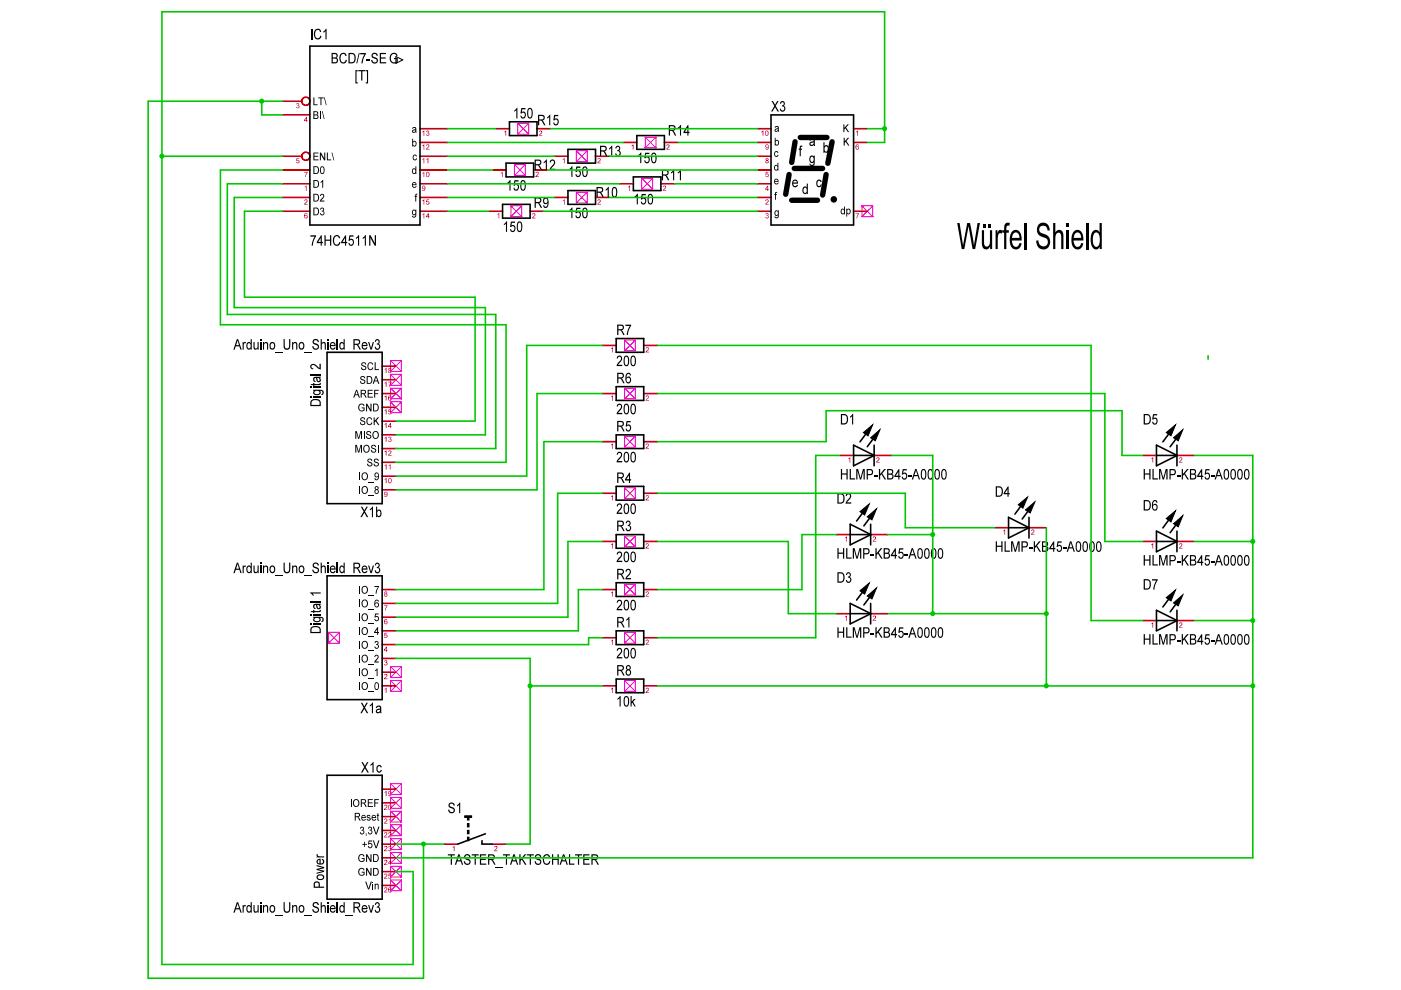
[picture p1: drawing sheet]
<svg xmlns="http://www.w3.org/2000/svg" width="297mm" height="210mm" viewBox="0 0 297 210" stroke-linecap="round" stroke-linejoin="round" font-family="sans-serif">
<g fill="none" stroke="#f0f" stroke-width=".23">
<path d="M109.1 34.9l2.3 2.3M109.1 37.2h2.3M109.1 34.9v2.3M109.1 34.9h2.3M109.8 26.1l2.3 2.3M109.8 28.4h2.3M109.8 26.1v2.3M109.8 26.1h2.3M111.4 34.9l-2.3 2.3M111.4 34.9v2.3M112.1 26.1l-2.3 2.3M112.1 26.1v2.3"/>
<path d="M122.2 32l2.3 2.3M122.2 34.3h2.3M122.2 32v2.3M122.2 32h2.3M124.5 32l-2.3 2.3M124.5 32v2.3M136.1 37.8l2.3 2.3M136.1 37.8v2.3M136.1 37.8h2.3M136.8 29.1l2.3 2.2M136.8 31.3h2.3M136.8 29.1v2.2"/>
<path d="M136.8 29.1h2.3M138.4 37.8l-2.3 2.3M138.4 37.8v2.3M139.1 29.1l-2.3 2.2M139.1 29.1v2.2M108.3 43.6l2.3 2.3M108.3 45.9h2.3M108.3 43.6v2.3M108.3 43.6h2.3M110.6 43.6l-2.3 2.3M110.6 43.6v2.3M122.2 40.7v2.3"/>
<path d="M122.2 40.7l2.3 2.3M122.2 43h2.3M122.2 40.7h2.3M124.5 40.7v2.3M124.5 40.7l-2.3 2.3M136.1 40.1h2.3M182.8 45.9h2.3M182.8 43.6h2.3M182.8 43.6l2.3 2.3M182.8 43.6v2.3M185.1 43.6l-2.3 2.3M185.1 43.6v2.3"/>
<path d="M82.8 76.5v2.3M82.8 79.4v2.3M82.8 76.5l2.3 2.3M82.8 78.8h2.3M82.8 76.5h2.3M82.8 79.4l2.3 2.3M82.8 79.4h2.3M85.1 76.5v2.3M85.1 79.4v2.3M85.1 76.5l-2.3 2.3M85.1 79.4l-2.3 2.3M132.4 72.1l2.3 2.3"/>
<path d="M132.4 74.4h2.3M132.4 72.1v2.3M132.4 72.1h2.3M134.7 72.1l-2.3 2.3M134.7 72.1v2.3M82.8 84.6h2.3M82.8 82.3h2.3M82.8 82.3v2.3M82.8 85.2v2.3M82.8 81.7h2.3M82.8 82.3l2.3 2.3M82.8 85.2l2.3 2.3"/>
<path d="M82.8 87.5h2.3M82.8 85.2h2.3M85.1 82.3v2.3M85.1 85.2v2.3M85.1 82.3l-2.3 2.3M85.1 85.2l-2.3 2.3M132.4 82.3v2.3M132.4 92.5v2.3M132.4 82.3l2.3 2.3M132.4 84.6h2.3M132.4 82.3h2.3M132.4 92.5l2.3 2.3"/>
<path d="M132.4 94.8h2.3M132.4 92.5h2.3M134.7 82.3v2.3M134.7 92.5v2.3M134.7 82.3l-2.3 2.3M134.7 92.5l-2.3 2.3M132.4 103.4v2.3M132.4 113.6v2.4M132.4 103.4l2.3 2.3M132.4 105.7h2.3M132.4 103.4h2.3M132.4 113.6l2.3 2.4"/>
<path d="M132.4 116h2.3M132.4 113.6h2.3M134.7 103.4v2.3M134.7 113.6v2.4M134.7 103.4l-2.3 2.3M134.7 113.6l-2.3 2.4M69.7 134.1l2.3 2.3M69.7 136.4h2.3M69.7 134.1v2.3M69.7 134.1h2.3M72 134.1l-2.3 2.3M72 134.1v2.3"/>
<path d="M132.4 136.4h2.3M132.4 134.1h2.3M132.4 123.9v2.3M132.4 134.1v2.3M132.4 123.9l2.3 2.3M132.4 126.2h2.3M132.4 123.9h2.3M132.4 134.1l2.3 2.3M134.7 123.9v2.3M134.7 134.1v2.3M134.7 123.9l-2.3 2.3M134.7 134.1l-2.3 2.3"/>
<path d="M82.8 146.6h2.3M82.8 144.3h2.3M82.8 141.4v2.3M82.8 144.3v2.3M82.8 141.4l2.3 2.3M82.8 143.7h2.3M82.8 141.4h2.3M82.8 144.3l2.3 2.3M85.1 141.4v2.3M85.1 144.3v2.3M85.1 141.4l-2.3 2.3M85.1 144.3l-2.3 2.3"/>
<path d="M132.4 144.3v2.3M132.4 144.3l2.3 2.3M132.4 146.6h2.3M132.4 144.3h2.3M134.7 144.3v2.3M134.7 144.3l-2.3 2.3M82.8 166.2v2.2M82.8 169.1v2.3M82.8 172v2.3M82.8 174.9v2.3M82.8 177.8v2.3M82.8 174.9l2.3 2.3"/>
<path d="M82.8 177.2h2.3M82.8 174.9h2.3M82.8 172l2.3 2.3M82.8 174.3h2.3M82.8 172h2.3M82.8 169.1l2.3 2.3M82.8 171.4h2.3M82.8 169.1h2.3M82.8 166.2l2.3 2.2M82.8 168.4h2.3M82.8 166.2h2.3M82.8 177.8l2.3 2.3"/>
<path d="M82.8 177.8h2.3M85.1 166.2v2.2M85.1 169.1v2.3M85.1 172v2.3M85.1 174.9v2.3M85.1 177.8v2.3M85.1 174.9l-2.3 2.3M85.1 172l-2.3 2.3M85.1 169.1l-2.3 2.3M85.1 166.2l-2.3 2.2M85.1 177.8l-2.3 2.3M82.8 186.6l2.3 2.3"/>
<path d="M82.8 188.9h2.3M82.8 180.7v2.3M82.8 183.7v2.2M82.8 186.6v2.3M82.8 186.6h2.3M82.8 180.1h2.3M82.8 183.7l2.3 2.2M82.8 185.9h2.3M82.8 183.7h2.3M82.8 180.7l2.3 2.3M82.8 183h2.3M82.8 180.7h2.3"/>
<path d="M85.1 186.6l-2.3 2.3M85.1 180.7v2.3M85.1 183.7v2.2M85.1 186.6v2.3M85.1 183.7l-2.3 2.2M85.1 180.7l-2.3 2.3"/>
</g>
<g fill="#000">
<path d="M202.9 47.3h.6l.7 4.7 .9-4.7h.6l.8 4.7 .8-4.7h.5l-1 5.5h-.6l-.8-4.8-1 4.8h-.5zM208.5 47.6h.5v.7h-.5zM209.4 47.6h.5v.7h-.5zM208.2 48.8h.4v2.2a1.07 1.07 0 0 0 .6 1.3 1.11 1.11 0 0 0 .7-1.4v-2.1h.5v4h-.5v-.6a.89 .89 0 0 1-1.1 .7 .89 .89 0 0 1-.6-1.1zM211.1 48.8h.4v.6a.6 .6 0 0 1 .3-.6 .6 .6 0 0 1 .7 .1l-.1 .7-.4-.2-.3 .3-.2 3.1h-.4zM213.2 47.4l.5-.2 .4 .1-.1 .6h-.4l-.2 .1v.8h.5v.5h-.5v3.5h-.5v-3.5h-.4v-.5h.4l.1-1zM214.6 49a1.14 1.14 0 0 1 1.3-.1 1.14 1.14 0 0 1 .6 1l-.4 .1a.76 .76 0 0 0-.9-.7 .76 .76 0 0 0-.6 .9v.2h1.6l-.1-.4 .4-.1 .1 1.1h-2.1a1.07 1.07 0 0 0 1 1.3l.4-.1 .3-.7 .4 .1a1.22 1.22 0 0 1-1.2 1.3 1.22 1.22 0 0 1-1.2-1.2v-1.7zM217.2 47.3h.4v5.5h-.4zM220.2 47.6a1.39 1.39 0 0 1 1.6-.2 1.39 1.39 0 0 1 .8 1.5h-.5a.89 .89 0 0 0-.7-1.1 .89 .89 0 0 0-1 .8 .89 .89 0 0 0 .8 1 1.69 1.69 0 0 1 1.5 1.6 1.69 1.69 0 0 1-1.4 1.7 1.62 1.62 0 0 1-1.6-1.9h.5a1.02 1.02 0 0 0 .9 1.2 1.02 1.02 0 0 0 1-1.1 1.71 1.71 0 0 0-1.4-1 1.65 1.65 0 0 1-.5-2.5zM223.3 47.3h.5v2a.93 .93 0 0 1 1.2-.5 .93 .93 0 0 1 .5 1.2v2.8h-.5v-2.5a.63 .63 0 0 0-.2-.9 .63 .63 0 0 0-.9 .3l-.1 .7v2.4h-.5zM226.2 47.3h.5v.7h-.5zM226.2 48.8h.5v4h-.5z"/>
<path d="M227.7 49a1.14 1.14 0 0 1 1.3-.1 1.14 1.14 0 0 1 .6 1l-.4 .1a.76 .76 0 0 0-.9-.7 .76 .76 0 0 0-.6 .9l-.1 .2h1.6v-.4l.4-.1 .1 1.1h-2.1a1.07 1.07 0 0 0 1 1.3l.3-.1 .3-.7 .5 .1a1.22 1.22 0 0 1-1.2 1.3 1.22 1.22 0 0 1-1.3-1.2v-1.7zM230.3 47.3h.4v5.5h-.4zM233.1 47.3h.5v5.5h-.4v-.5a.94 .94 0 0 1-1.1 .5 .94 .94 0 0 1-.7-.9 2.83 2.83 0 0 1 .5-3l.5-.2 .4 .2 .3 .4-.2 .2a.66 .66 0 0 0-.8-.1 .66 .66 0 0 0-.3 .7 2.08 2.08 0 0 0 .5 2.2 .89 .89 0 0 0 .9-1.1l-.1-1-.2-.7 .2-.2z"/>
</g>
<path d="M182.3 108.5l2-1.7-1 2.4zM183.9 109.6l1.9-1.7-.9 2.3z" fill="#000" stroke="#000" stroke-width=".21"/>
<path d="M184.6 113.3h3.7" fill="none" stroke="#c70000" stroke-width=".34"/>
<path d="M185.1 113.8a.38 .38 0 0 1 .6 .2 .38 .38 0 0 1-.3 .5l-.2 .2h.6v.1h-.8l.1-.2a.46 .46 0 0 0 .4-.7l-.5 .1z" fill="#c70000"/>
<path d="M177.3 113.3h3" fill="none" stroke="#c70000" stroke-width=".34"/>
<path d="M179.2 114l.4-.3v1.1h-.2v-.8l-.2 .1z" fill="#c70000"/>
<g fill="#000">
<path d="M177.5 116.2h.3v1h.9v-1h.3v2.2h-.3v-1h-.9v1h-.3zM177.5 104.6l1.1 .1-.1 .2-.7-.1v1.7a.82 .82 0 0 0 .9-.2 .82 .82 0 0 0 .1-1l-.3-.4 .1-.2a1.19 1.19 0 0 1 .5 1.2 1.19 1.19 0 0 1-.9 .9h-.7zM179.4 116.2h.3v2h.9v.2h-1.2zM179.5 104.7a.64 .64 0 0 1 .9 .1 .64 .64 0 0 1-.1 .9l-.7 .8h.9v.3h-1.2l.4-.8a.77 .77 0 0 0 .3-1.2h-.3l-.2 .4h-.2zM180.8 116.2h.4l.5 1.9 .5-1.9h.4v2.2h-.2v-1.8l-.6 1.8h-.2l-.5-1.8v1.8h-.3zM183 116.2h.7v.3h-.4v.8h.4a.4 .4 0 0 0 .4-.4 .4 .4 0 0 0-.4-.4v-.3a.66 .66 0 0 1 .7 .7 .66 .66 0 0 1-.7 .6h-.4v.9h-.3zM184.6 117.5h.7v.3h-.7zM185.6 116.2h.3v1.1l.8-1.1h.4l-.8 1 .8 1.2h-.3l-.7-1.1-.2 .4v.7h-.3zM187.3 116.2h.7a.57 .57 0 0 1 .6 .4 .57 .57 0 0 1-.2 .7l-.1-.2a.37 .37 0 0 0 .1-.4 .37 .37 0 0 0-.4-.2h-.4v.7l.7-.1 .1 .2-.1 .2-.7-.1v.8h.4a.39 .39 0 0 0 .5-.3 .39 .39 0 0 0-.2-.4l.1-.2a.62 .62 0 0 1 .3 .7 .62 .62 0 0 1-.7 .4h-.7zM189.8 116.2h.1v1.4h-.2v-.8l-.5 .8h1v.3h-.3v.5h-.2v-.5h-.8v-.3zM190.6 116.2h.9v.3h-.7v.6a.61 .61 0 0 1 .7 .1 .61 .61 0 0 1 .1 .8 .57 .57 0 0 1-.6 .5 .57 .57 0 0 1-.6-.6h.3a.38 .38 0 0 0 .4 .3 .38 .38 0 0 0 .3-.5l-.2-.4-.7 .1zM191.8 117.5h.7v.3h-.7z"/>
<path d="M193.3 116.2h.3l-.5 1.3h.7l-.3-1 .1-.3 .7 2.2h-.2l-.3-.6h-.7l-.3 .6h-.2zM194.7 116.3a.63 .63 0 0 1 .8 .1 .63 .63 0 0 1 .2 .7l-.1 .6a.61 .61 0 0 1-.6 .8 .61 .61 0 0 1-.5-.9h.2a.41 .41 0 0 0 .1 .5 .41 .41 0 0 0 .5 .1l.1-.6a.92 .92 0 0 0-.3-1.1l-.3 .2-.1 .9h-.2v-.9zM196.2 116.3a.63 .63 0 0 1 .7 .1 .63 .63 0 0 1 .2 .7v.6a.61 .61 0 0 1-.6 .8 .61 .61 0 0 1-.6-.9h.3a.41 .41 0 0 0 0 .5 .41 .41 0 0 0 .5 .1l.2-.6a.92 .92 0 0 0-.4-1.1l-.3 .2v.9h-.3l.1-.9zM197.6 116.3a.63 .63 0 0 1 .7 .1 .63 .63 0 0 1 .2 .7v.6a.61 .61 0 0 1-.6 .8 .61 .61 0 0 1-.5-.9h.2a.41 .41 0 0 0 .1 .5 .41 .41 0 0 0 .5 .1l.1-.6a.92 .92 0 0 0-.3-1.1l-.3 .2-.1 .9h-.2v-.9zM199.1 116.3a.63 .63 0 0 1 .7 .1 .63 .63 0 0 1 .2 .7v.6a.61 .61 0 0 1-.7 .8 .61 .61 0 0 1-.5-.9h.2a.41 .41 0 0 0 .1 .5 .41 .41 0 0 0 .5 .1l.1-.6a.92 .92 0 0 0-.3-1.1l-.3 .2-.1 .9h-.2l.1-.9z"/>
</g>
<path d="M180.3 111.1l4.3 2.2-4.3 2.2zM180.3 113.3h4.3M183.4 108.1l-1.8 2.4M184.6 111.1v4.4M185 109.1l-1.8 2.4" fill="none" stroke="#000" stroke-width=".34"/>
<path d="M183 91.7l2-1.6-1 2.3zM184.6 92.8l2-1.7-1 2.4z" fill="#000" stroke="#000" stroke-width=".21"/>
<path d="M185.4 96.6h3.6" fill="none" stroke="#c70000" stroke-width=".34"/>
<path d="M185.9 97a.38 .38 0 0 1 .6 .2 .38 .38 0 0 1-.3 .5l-.3 .2h.6v.2h-.7l.1-.3a.46 .46 0 0 0 .3-.7l-.4 .2z" fill="#c70000"/>
<path d="M178.1 96.6h2.9" fill="none" stroke="#c70000" stroke-width=".34"/>
<path d="M179.9 97.2l.4-.2v1.1h-.2v-.9l-.2 .2z" fill="#c70000"/>
<g fill="#000">
<path d="M178.3 87.8l1.1 .1-.2 .2-.7-.1v1.7a.82 .82 0 0 0 1-.2 .82 .82 0 0 0 0-.9l-.3-.5 .2-.2a1.19 1.19 0 0 1 .4 1.2 1.19 1.19 0 0 1-.9 .9h-.6zM180.7 87.8h.2v2.2h-.2v-1.8l-.5 .4v-.3zM178.3 99.4h.2v1h1v-1h.2v2.3h-.2v-1.1h-1v1.1h-.2zM180.1 99.4h.3v2h.9v.3h-1.2zM181.5 99.4h.4l.6 1.9 .5-1.9h.3v2.3h-.2v-1.9l-.5 1.9h-.3l-.5-1.9v1.9h-.3zM183.7 99.4h.7v.3h-.4v.8h.4a.4 .4 0 0 0 .5-.4 .4 .4 0 0 0-.5-.4v-.3a.66 .66 0 0 1 .7 .7 .66 .66 0 0 1-.6 .7h-.5v.9h-.3zM185.3 100.8h.8v.2h-.8zM186.4 99.4h.2v1.1l.9-1.1h.3l-.8 1 .9 1.3h-.3l-.7-1.1-.3 .3v.8h-.2zM188.1 99.4h.7a.57 .57 0 0 1 .6 .4 .57 .57 0 0 1-.3 .7l-.1-.2a.37 .37 0 0 0 .1-.4 .37 .37 0 0 0-.4-.2h-.4v.7l.7-.1 .1 .2-.1 .2-.7-.1v.8h.5a.39 .39 0 0 0 .4-.3 .39 .39 0 0 0-.2-.4l.1-.2a.62 .62 0 0 1 .3 .7 .62 .62 0 0 1-.6 .5h-.7zM190.5 99.5h.2v1.4h-.2v-.9l-.6 .9h1v.2h-.2v.6h-.2v-.6h-.9v-.2zM191.4 99.5h.9v.2h-.7l-.1 .6a.61 .61 0 0 1 .8 .1 .61 .61 0 0 1 0 .8 .57 .57 0 0 1-.6 .5 .57 .57 0 0 1-.5-.6h.2a.38 .38 0 0 0 .5 .3 .38 .38 0 0 0 .2-.5l-.2-.4-.7 .1zM192.6 100.8h.7v.2h-.7z"/>
<path d="M194 99.4h.3l-.4 1.3h.6l-.3-1 .1-.3 .8 2.3h-.3l-.2-.7h-.8l-.2 .7h-.3zM195.5 99.5a.63 .63 0 0 1 .7 .1 .63 .63 0 0 1 .2 .7v.6a.61 .61 0 0 1-.6 .8 .61 .61 0 0 1-.6-.8l.3-.1a.41 .41 0 0 0 0 .5 .41 .41 0 0 0 .5 .1l.2-.6a.92 .92 0 0 0-.4-1.1l-.3 .2v.9l-.3 .1 .1-1zM196.9 99.5a.63 .63 0 0 1 .7 .1 .63 .63 0 0 1 .2 .7v.6a.61 .61 0 0 1-.6 .8 .61 .61 0 0 1-.5-.8l.2-.1a.41 .41 0 0 0 .1 .5 .41 .41 0 0 0 .5 .1l.1-.6a.92 .92 0 0 0-.3-1.1l-.3 .2-.1 .9-.2 .1v-1zM198.4 99.5a.63 .63 0 0 1 .7 .1 .63 .63 0 0 1 .2 .7v.6a.61 .61 0 0 1-.7 .8 .61 .61 0 0 1-.5-.8l.2-.1a.41 .41 0 0 0 .1 .5 .41 .41 0 0 0 .5 .1l.2-.6a.92 .92 0 0 0-.4-1.1l-.3 .2-.1 .9-.2 .1 .1-1zM199.8 99.5a.63 .63 0 0 1 .7 .1 .63 .63 0 0 1 .2 .7v.6a.61 .61 0 0 1-.6 .8 .61 .61 0 0 1-.5-.8l.2-.1a.41 .41 0 0 0 0 .5 .41 .41 0 0 0 .5 .1l.2-.6a.92 .92 0 0 0-.4-1.1l-.3 .2v.9l-.2 .1v-1z"/>
</g>
<path d="M181 94.4l4.4 2.2-4.4 2.2zM181 96.6h4.4M184.1 91.3l-1.8 2.4M185.3 94.4v4.4M185.7 92.3l-1.8 2.4" fill="none" stroke="#000" stroke-width=".34"/>
<path d="M113.9 27.3h2.9" fill="none" stroke="#c70000" stroke-width=".34"/>
<path d="M114.4 27.8a.38 .38 0 0 1 .6 .1 .38 .38 0 0 1-.3 .5l-.3 .3h.6v.1h-.8l.1-.3a.46 .46 0 0 0 .4-.7l-.4 .2z" fill="#c70000"/>
<path d="M105.1 27.3h2.9" fill="none" stroke="#c70000" stroke-width=".34"/>
<path d="M106.9 28l.4-.3v1.1h-.1v-.9l-.3 .2z" fill="#c70000"/>
<path d="M109.6 22.9h.1v2.2h-.2v-1.8l-.5 .4v-.3zM110.5 22.9h.9v.3h-.7l-.1 .6a.61 .61 0 0 1 .8 0 .61 .61 0 0 1 .1 .8 .57 .57 0 0 1-.7 .5 .57 .57 0 0 1-.5-.6h.3a.38 .38 0 0 0 .4 .4 .38 .38 0 0 0 .3-.5l-.2-.5-.8 .1zM112 23a.63 .63 0 0 1 .7 0 .63 .63 0 0 1 .2 .7v.7a.61 .61 0 0 1-.6 .7 .61 .61 0 0 1-.5-.8h.2a.41 .41 0 0 0 .1 .5 .41 .41 0 0 0 .5 0l.1-.5a.92 .92 0 0 0-.3-1.2l-.3 .3-.1 .9h-.2v-.9zM114.1 24.3h.8a.61 .61 0 0 1 .6 .6 .61 .61 0 0 1-.5 .6v-.2a.36 .36 0 0 0 .3-.4 .36 .36 0 0 0-.4-.3h-.6v.7h.7l.7 1.3h-.3l-.3-.5a.66 .66 0 0 0-.8-.5v1h-.2zM116.5 24.3h.2v2.3h-.3v-1.8l-.4 .3v-.2zM117.5 24.4h.9v.2h-.7l-.1 .6a.61 .61 0 0 1 .8 .1 .61 .61 0 0 1 0 .8 .57 .57 0 0 1-.6 .5 .57 .57 0 0 1-.5-.6h.2a.38 .38 0 0 0 .5 .3 .38 .38 0 0 0 .2-.5l-.2-.4-.7 .1z" fill="#000"/>
<path d="M108 25.8h5.9v2.9h-5.9z" fill="none" stroke="#000" stroke-width=".34"/>
<path d="M140.9 30.2h2.9" fill="none" stroke="#c70000" stroke-width=".34"/>
<path d="M141.4 30.7a.38 .38 0 0 1 .6 .1 .38 .38 0 0 1-.3 .6l-.3 .2h.6v.1h-.8l.2-.2a.46 .46 0 0 0 .3-.7l-.4 .1z" fill="#c70000"/>
<path d="M132.1 30.2h2.9" fill="none" stroke="#c70000" stroke-width=".34"/>
<path d="M133.9 30.9l.4-.3v1.1h-.1v-.8l-.3 .1z" fill="#c70000"/>
<path d="M135.8 32.3h.2v2.3h-.3v-1.8l-.4 .4v-.3zM136.8 32.4h.9v.3h-.7l-.1 .6a.61 .61 0 0 1 .8 0 .61 .61 0 0 1 0 .8 .57 .57 0 0 1-.6 .5 .57 .57 0 0 1-.5-.6h.2a.38 .38 0 0 0 .5 .4 .38 .38 0 0 0 .2-.6l-.2-.4-.7 .1zM138.3 32.5a.63 .63 0 0 1 .7 0 .63 .63 0 0 1 .2 .7v.6a.61 .61 0 0 1-.6 .8 .61 .61 0 0 1-.6-.8l.3-.1a.41 .41 0 0 0 0 .5 .41 .41 0 0 0 .5 .1l.2-.6a.92 .92 0 0 0-.4-1.1l-.3 .3v.8l-.3 .1 .1-.9zM141.8 26.5h.8a.61 .61 0 0 1 .6 .6 .61 .61 0 0 1-.5 .6v-.2a.36 .36 0 0 0 .3-.4 .36 .36 0 0 0-.4-.3h-.6v.7h.7l.7 1.2h-.3l-.2-.4a.66 .66 0 0 0-.9-.6v1h-.2zM144.3 26.5h.1v2.2h-.2v-1.7l-.5 .3v-.2zM145.8 26.5h.2v1.4h-.3v-.8l-.5 .8h1v.3h-.2v.5h-.3v-.5h-.8v-.3z" fill="#000"/>
<path d="M135 28.7h5.9v3h-5.9z" fill="none" stroke="#000" stroke-width=".34"/>
<path d="M126.3 33.1h2.9" fill="none" stroke="#c70000" stroke-width=".34"/>
<path d="M126.8 33.6a.38 .38 0 0 1 .6 .1 .38 .38 0 0 1-.3 .6l-.3 .2h.6v.1h-.8l.1-.2a.46 .46 0 0 0 .4-.7l-.4 .1z" fill="#c70000"/>
<path d="M117.5 33.1h2.9" fill="none" stroke="#c70000" stroke-width=".34"/>
<path d="M119.3 33.8l.4-.3v1.1h-.1v-.8l-.3 .1z" fill="#c70000"/>
<path d="M121.2 35.3h.2v2.2h-.3v-1.7l-.4 .3v-.3zM122.2 35.3h.9v.3h-.7l-.1 .6a.61 .61 0 0 1 .8 .1 .61 .61 0 0 1 0 .7 .57 .57 0 0 1-.6 .5 .57 .57 0 0 1-.5-.6h.2a.38 .38 0 0 0 .5 .4 .38 .38 0 0 0 .2-.5l-.2-.5-.7 .1zM123.7 35.4a.63 .63 0 0 1 .7 0 .63 .63 0 0 1 .2 .7v.7a.61 .61 0 0 1-.6 .7 .61 .61 0 0 1-.6-.8h.3a.41 .41 0 0 0 0 .5 .41 .41 0 0 0 .5 0l.2-.5a.92 .92 0 0 0-.4-1.2l-.3 .3v.9h-.3l.1-.9zM127.2 30.9h.8a.61 .61 0 0 1 .7 .5 .61 .61 0 0 1-.6 .7v-.2a.36 .36 0 0 0 .3-.4 .36 .36 0 0 0-.4-.3h-.5v.7h.6l.7 1.2h-.3l-.2-.4a.66 .66 0 0 0-.8-.6v1h-.3zM129.7 30.9h.1v2.2h-.2v-1.7l-.5 .3v-.2zM130.6 31a.53 .53 0 0 1 .8 .1 .53 .53 0 0 1-.1 .8 .63 .63 0 0 1 .2 1.1 .63 .63 0 0 1-1.1-.4l.3-.1a.41 .41 0 0 0 .5 .3 .41 .41 0 0 0 .2-.5 .41 .41 0 0 0-.5-.2v-.3a.32 .32 0 0 0 .4-.2 .32 .32 0 0 0-.3-.4 .32 .32 0 0 0-.3 .3h-.2z" fill="#000"/>
<path d="M120.4 31.7h5.9v2.9h-5.9z" fill="none" stroke="#000" stroke-width=".34"/>
<path d="M113.1 36h3" fill="none" stroke="#c70000" stroke-width=".34"/>
<path d="M113.6 36.5a.38 .38 0 0 1 .6 .2 .38 .38 0 0 1-.3 .5l-.2 .2h.6v.1h-.8l.1-.2a.46 .46 0 0 0 .4-.7l-.5 .1z" fill="#c70000"/>
<path d="M104.4 36h2.9" fill="none" stroke="#c70000" stroke-width=".34"/>
<path d="M106.2 36.7l.4-.3v1.1h-.2v-.8l-.2 .1z" fill="#c70000"/>
<path d="M109.1 38.2h.8v.3h-.6l-.1 .6a.61 .61 0 0 1 .8 0 .61 .61 0 0 1 0 .8 .57 .57 0 0 1-.6 .5 .57 .57 0 0 1-.5-.6h.2a.38 .38 0 0 0 .4 .4 .38 .38 0 0 0 .3-.5l-.2-.5-.7 .1zM110.6 38.3a.63 .63 0 0 1 .7 0 .63 .63 0 0 1 .2 .7v.7a.61 .61 0 0 1-.7 .7 .61 .61 0 0 1-.5-.8h.2a.41 .41 0 0 0 .1 .5 .41 .41 0 0 0 .5 0l.2-.5a.92 .92 0 0 0-.4-1.2l-.3 .3-.1 .9h-.2l.1-.9zM113.3 33.8h.9a.61 .61 0 0 1 .6 .6 .61 .61 0 0 1-.5 .6v-.2a.36 .36 0 0 0 .2-.4 .36 .36 0 0 0-.3-.3h-.6v.7h.7l.6 1.2h-.3l-.2-.4a.66 .66 0 0 0-.8-.5v.9h-.3zM115.8 33.8h.2v2.2h-.3v-1.7l-.4 .3v-.2zM116.7 34a.64 .64 0 0 1 .9 .1 .64 .64 0 0 1-.1 .9l-.7 .8h.9v.2h-1.2l.5-.8a.77 .77 0 0 0 .3-1.1h-.3l-.2 .4-.3-.1zM108.1 38.2h.1v2.2h-.2v-1.7l-.4 .3v-.3z" fill="#000"/>
<path d="M107.3 34.6h5.8v2.9h-5.8z" fill="none" stroke="#000" stroke-width=".34"/>
<path d="M140.1 39h2.9" fill="none" stroke="#c70000" stroke-width=".34"/>
<path d="M140.6 39.4a.38 .38 0 0 1 .6 .2 .38 .38 0 0 1-.3 .5l-.2 .2h.5v.1h-.7l.1-.2a.46 .46 0 0 0 .3-.7l-.4 .1z" fill="#c70000"/>
<path d="M131.4 39h2.9" fill="none" stroke="#c70000" stroke-width=".34"/>
<path d="M133.2 39.6l.4-.3v1.1h-.2v-.8l-.2 .2z" fill="#c70000"/>
<path d="M140.3 36h.8a.61 .61 0 0 1 .7 .5 .61 .61 0 0 1-.5 .7l-.1-.2a.36 .36 0 0 0 .3-.4 .36 .36 0 0 0-.3-.3h-.6v.7h.6l.7 1.2h-.3l-.2-.4a.66 .66 0 0 0-.8-.6v1h-.3zM142.8 36h.1v2.2h-.2v-1.7l-.4 .3v-.2zM144.2 36h.2v2.2h-.3v-1.7l-.4 .3v-.2zM135.1 41.1h.1v2.2h-.2v-1.7l-.4 .3v-.2zM136.1 41.1h.8v.3h-.7v.6a.61 .61 0 0 1 .8 .1 .61 .61 0 0 1 0 .8 .57 .57 0 0 1-.6 .5 .57 .57 0 0 1-.6-.6l.3-.1a.38 .38 0 0 0 .4 .4 .38 .38 0 0 0 .3-.5l-.2-.5-.7 .2zM137.5 41.2a.63 .63 0 0 1 .8 0 .63 .63 0 0 1 .2 .7v.7a.61 .61 0 0 1-.7 .8 .61 .61 0 0 1-.5-.9h.2a.41 .41 0 0 0 .1 .5 .41 .41 0 0 0 .5 0l.1-.5a.92 .92 0 0 0-.3-1.2l-.3 .3-.1 .9h-.2l.1-.9z" fill="#000"/>
<path d="M134.3 37.5h5.8v2.9h-5.8z" fill="none" stroke="#000" stroke-width=".34"/>
<path d="M126.3 41.9h2.9" fill="none" stroke="#c70000" stroke-width=".34"/>
<path d="M126.8 42.4a.38 .38 0 0 1 .6 .1 .38 .38 0 0 1-.3 .5l-.3 .2h.6v.2h-.8l.1-.3a.46 .46 0 0 0 .4-.7l-.4 .2z" fill="#c70000"/>
<path d="M117.5 41.9h2.9" fill="none" stroke="#c70000" stroke-width=".34"/>
<path d="M119.3 42.5l.4-.2v1.1h-.1v-.9l-.3 .2z" fill="#c70000"/>
<path d="M121.2 44h.2v2.2h-.3v-1.7l-.4 .3v-.2zM122.2 44h.9v.3h-.7l-.1 .6a.61 .61 0 0 1 .8 .1 .61 .61 0 0 1 0 .8 .57 .57 0 0 1-.6 .5 .57 .57 0 0 1-.5-.6h.2a.38 .38 0 0 0 .5 .3 .38 .38 0 0 0 .2-.5l-.2-.4-.7 .1zM123.7 44.1a.63 .63 0 0 1 .7 .1 .63 .63 0 0 1 .2 .7v.6a.61 .61 0 0 1-.6 .8 .61 .61 0 0 1-.6-.9h.3a.41 .41 0 0 0 0 .5 .41 .41 0 0 0 .5 .1l.2-.6a.92 .92 0 0 0-.4-1.1l-.3 .2v.9h-.3l.1-.9zM126.5 39.6h.8a.61 .61 0 0 1 .6 .6 .61 .61 0 0 1-.5 .7v-.3a.36 .36 0 0 0 .3-.4 .36 .36 0 0 0-.4-.3h-.6v.7h.7l.7 1.3h-.3l-.3-.5a.66 .66 0 0 0-.8-.5v1h-.2zM128.9 39.6h.2v2.3h-.3v-1.8l-.4 .3v-.2zM129.9 39.8a.63 .63 0 0 1 .8 0 .63 .63 0 0 1 .2 .7v.6a.61 .61 0 0 1-.7 .8 .61 .61 0 0 1-.5-.8l.2-.1a.41 .41 0 0 0 .1 .5 .41 .41 0 0 0 .5 .1l.1-.6a.92 .92 0 0 0-.3-1.1l-.3 .3-.1 .8-.2 .1 .1-1z" fill="#000"/>
<path d="M120.4 40.4h5.9v2.9h-5.9z" fill="none" stroke="#000" stroke-width=".34"/>
<path d="M112.4 44.8h2.9" fill="none" stroke="#c70000" stroke-width=".34"/>
<path d="M112.9 45.3a.38 .38 0 0 1 .6 .1 .38 .38 0 0 1-.3 .6l-.2 .2h.5v.1h-.7l.1-.3a.46 .46 0 0 0 .3-.7l-.4 .2z" fill="#c70000"/>
<path d="M103.7 44.8h2.9" fill="none" stroke="#c70000" stroke-width=".34"/>
<path d="M105.5 45.5l.4-.3v1.1h-.2v-.9l-.2 .2z" fill="#c70000"/>
<path d="M107.4 46.9h.1v2.3h-.2v-1.8l-.5 .4v-.3zM108.3 47h.9v.2h-.7l-.1 .6a.61 .61 0 0 1 .8 .1 .61 .61 0 0 1 .1 .8 .57 .57 0 0 1-.7 .5 .57 .57 0 0 1-.5-.6h.3a.38 .38 0 0 0 .4 .4 .38 .38 0 0 0 .3-.6l-.2-.4-.8 .1zM109.8 47.1a.63 .63 0 0 1 .7 0 .63 .63 0 0 1 .2 .7v.6a.61 .61 0 0 1-.6 .8 .61 .61 0 0 1-.5-.8l.2-.1a.41 .41 0 0 0 .1 .5 .41 .41 0 0 0 .5 .1l.1-.6a.92 .92 0 0 0-.3-1.1l-.3 .3-.1 .8-.2 .1v-1zM113.3 41.8h.9a.61 .61 0 0 1 .6 .6 .61 .61 0 0 1-.5 .7v-.3a.36 .36 0 0 0 .2-.4 .36 .36 0 0 0-.3-.3h-.6v.7h.7l.6 1.3h-.3l-.2-.5a.66 .66 0 0 0-.8-.5v1h-.3zM115.4 42a.7 .7 0 0 1 .8 .1 .7 .7 0 0 1 .1 .8 .78 .78 0 0 1-.1 .9 .78 .78 0 0 1-.9 .2l-.2-.5h.3a.35 .35 0 0 0 .4 .3 .35 .35 0 0 0 .3-.4l-.1-.5a.43 .43 0 0 0 .1-.6 .43 .43 0 0 0-.6-.1 .43 .43 0 0 0-.1 .6 .43 .43 0 0 0 .6 .1 .35 .35 0 0 1-.2 .4 .35 .35 0 0 1-.4-.1l-.3-.6z" fill="#000"/>
<path d="M106.6 43.3h5.8v2.9h-5.8z" fill="none" stroke="#000" stroke-width=".34"/>
<path d="M104.4 179h2.9" fill="none" stroke="#c70000" stroke-width=".34"/>
<path d="M104.9 179.5a.38 .38 0 0 1 .6 .1 .38 .38 0 0 1-.3 .5l-.3 .2h.6v.2h-.7l.1-.3a.46 .46 0 0 0 .3-.7l-.4 .2z" fill="#c70000"/>
<path d="M94.1 179h3" fill="none" stroke="#c70000" stroke-width=".34"/>
<path d="M96 179.6l.4-.2v1.1h-.2v-.9l-.2 .2z" fill="#c70000"/>
<g fill="#000">
<path d="M95.2 170.3a.7 .7 0 0 1 .8-.1 .7 .7 0 0 1 .4 .6h-.2a.42 .42 0 0 0-.5-.5 .42 .42 0 0 0-.4 .5 .42 .42 0 0 0 .6 .3 .72 .72 0 0 1 .5 .9 .72 .72 0 0 1-.9 .5 .72 .72 0 0 1-.5-.8h.3a.45 .45 0 0 0 .5 .6 .45 .45 0 0 0 .2-.8l-.1-.1a.71 .71 0 0 1-.7-.3 .71 .71 0 0 1 0-.8zM97.4 170.2h.2v2.2h-.3v-1.8l-.4 .4v-.3zM95 181.1h1.4v.3h-.6v1.9h-.2v-1.9h-.6zM97.2 181.1h.2l-.4 1.3h.6l-.3-1 .1-.3 .8 2.2h-.3l-.2-.7h-.8l-.2 .7h-.3zM98.6 181.3a.7 .7 0 0 1 .7-.2 .7 .7 0 0 1 .4 .6h-.2a.42 .42 0 0 0-.4-.4 .42 .42 0 0 0-.4 .5 .42 .42 0 0 0 .5 .3 .72 .72 0 0 1 .5 .8 .72 .72 0 0 1-.8 .6 .72 .72 0 0 1-.6-.9h.3a.45 .45 0 0 0 .5 .6 .45 .45 0 0 0 .2-.8h-.1a.71 .71 0 0 1-.7-.4 .71 .71 0 0 1 .1-.7zM100 181.1h1.5v.3h-.6v1.9h-.3v-1.9h-.6zM101.7 181.1h1.4v.3h-1.1v.7h1v.2h-1v.8h1.1v.2h-1.4zM103.5 181.1h.8a.61 .61 0 0 1 .6 .6 .61 .61 0 0 1-.5 .6v-.2a.36 .36 0 0 0 .3-.4 .36 .36 0 0 0-.4-.3h-.6v.7h.7l.7 1.2h-.3l-.3-.4a.66 .66 0 0 0-.8-.5v.9h-.2zM105.1 183.8h1.5v.2h-1.5zM106.6 181.1h1.5v.3h-.6v1.9h-.2v-1.9h-.7zM108.8 181.1h.3l-.4 1.3h.6l-.3-1 .1-.3 .8 2.2h-.3l-.2-.7h-.8l-.2 .7h-.3zM110.1 181.1h.3v1.1l.8-1.1h.4l-.8 1 .8 1.2h-.3l-.7-1.1-.2 .4v.7h-.3z"/>
<path d="M111.7 181.1h1.5v.3h-.6v1.9h-.3v-1.9h-.6zM113.6 181.3a.7 .7 0 0 1 .7-.2 .7 .7 0 0 1 .4 .6h-.2a.42 .42 0 0 0-.4-.4 .42 .42 0 0 0-.4 .5 .42 .42 0 0 0 .5 .3 .72 .72 0 0 1 .5 .8 .72 .72 0 0 1-.8 .6 .72 .72 0 0 1-.6-.9h.3a.45 .45 0 0 0 .5 .6 .45 .45 0 0 0 .2-.8h-.1a.71 .71 0 0 1-.7-.4 .71 .71 0 0 1 .1-.7zM115.3 181.4a.74 .74 0 0 1 .8-.3 .74 .74 0 0 1 .5 .6l-.2 .1a.53 .53 0 0 0-.6-.5 .53 .53 0 0 0-.4 .7 .68 .68 0 0 0 0 .8 .68 .68 0 0 0 .8 .2l.2-.4h.3a.8 .8 0 0 1-.9 .8 .8 .8 0 0 1-.7-.9v-.6zM117 181.1h.3v1h.9v-1h.3v2.2h-.3v-1h-.9v1h-.3zM119.4 181.1h.2l-.4 1.3h.6l-.3-1 .1-.3 .8 2.2h-.3l-.2-.7h-.8l-.2 .7h-.3zM120.6 181.1h.3v2h.9v.2h-1.2zM121.9 181.1h1.5v.3h-.6v1.9h-.3v-1.9h-.6zM123.7 181.1h1.3v.3h-1.1v.7h1v.2h-1v.8h1.1v.2h-1.3zM125.4 181.1h.8a.61 .61 0 0 1 .6 .6 .61 .61 0 0 1-.5 .6v-.2a.36 .36 0 0 0 .3-.4 .36 .36 0 0 0-.4-.3h-.6v.7h.7l.7 1.2h-.3l-.3-.4a.66 .66 0 0 0-.8-.5v.9h-.2z"/>
</g>
<path d="M102.2 178.2v.8h2.2M102.9 176.8l-5.8 2.2" fill="none" stroke="#000" stroke-width=".34"/>
<path d="M98.5 173h1.5v.3h-1.5zM99.1 173.1h.3v.8h-.3zM99.1 174.6h.3v.7h-.3zM99.1 176.1h.3v.7h-.3zM99.1 177.5h.3v.7h-.3z" fill="#000" stroke="#000" stroke-width=".21"/>
<path d="M59.9 39h5.8" fill="none" stroke="#c70000" stroke-width=".34"/>
<path d="M64.6 39.6l.4-.3v1.1h-.1v-.8l-.3 .2z" fill="#c70000"/>
<path d="M66.4 38.2h.6v.2h-.3v1.2a.65 .65 0 0 0 .7-.5 .65 .65 0 0 0-.4-.7v-.2a.84 .84 0 0 1 .6 .8 .84 .84 0 0 1-.6 .8h-.6zM68.4 38.2h.1v1.6h-.2v-1.3l-.3 .3v-.2z" fill="#000"/>
<path d="M89 41.9h5.9" fill="none" stroke="#c70000" stroke-width=".34"/>
<g fill="#c70000">
<path d="M89.6 42.5l.4-.2v1.1h-.2v-.9l-.2 .2z"/>
<path d="M90.4 42.3h.6v.1h-.4l-.1 .3a.36 .36 0 0 1 .5 .3 .36 .36 0 0 1-.2 .4 .36 .36 0 0 1-.5-.3h.2a.23 .23 0 0 0 .3 .1 .23 .23 0 0 0 0-.4 .23 .23 0 0 0-.3 .1h-.2z"/>
</g>
<path d="M88.2 41.1h.3v.2h-.3l.2 .4h-.2v1h-.1v-1h-.2v-.2h.2z" fill="#000"/>
<path d="M89 44.8h5.9" fill="none" stroke="#c70000" stroke-width=".34"/>
<g fill="#c70000">
<path d="M89.6 45.5l.4-.3v1.1h-.2v-.9l-.2 .2z"/>
<path d="M90.8 45.2l.1 .7h.2l-.2 .4h-.1v-.8l-.3 .4h.3v.1h-.5z"/>
</g>
<path d="M87.5 44.5l.3-.1 .3 .2h-.2a.4 .4 0 0 0-.4 .4 .4 .4 0 0 0 .4 .4l.2-.2v-.7h.2v1a.47 .47 0 0 1-.3 .6 .47 .47 0 0 1-.6-.4l.1 .1a.29 .29 0 0 0 .4 .1 .29 .29 0 0 0 .2-.4 .52 .52 0 0 1-.7-.1 .52 .52 0 0 1 0-.7z" fill="#000"/>
<path d="M89 27.3h5.9" fill="none" stroke="#c70000" stroke-width=".34"/>
<g fill="#c70000">
<path d="M89.6 28l.4-.3v1.1h-.2v-.9l-.2 .2z"/>
<path d="M90.4 27.7l.6 .1-.2 .4a.36 .36 0 0 1 .1 .6 .36 .36 0 0 1-.6-.3h.2a.22 .22 0 0 0 .2 .2 .22 .22 0 0 0 .2-.3 .22 .22 0 0 0-.3-.1v-.2a.16 .16 0 0 0 .2-.1 .16 .16 0 0 0-.1-.2l-.4 .2z"/>
</g>
<path d="M87.5 27l.4-.1a.61 .61 0 0 1 .4 1v.3l-.2-.2-.2 .1 .2-.5h-.3a.21 .21 0 0 0-.3 .3 .19 .19 0 0 0 .3 .1l.1 .1a.39 .39 0 0 1-.5-.4 .39 .39 0 0 1 .5-.3h.2a.25 .25 0 0 0-.2-.3 .25 .25 0 0 0-.3 .2h-.2z" fill="#000"/>
<path d="M89 30.2h5.9" fill="none" stroke="#c70000" stroke-width=".34"/>
<g fill="#c70000">
<path d="M89.6 30.9l.4-.3v1.1h-.2v-.8l-.2 .1z"/>
<path d="M90.4 30.7a.38 .38 0 0 1 .6 .1 .38 .38 0 0 1-.3 .6l-.2 .2h.5v.1h-.7l.1-.2a.46 .46 0 0 0 .3-.7l-.4 .1z"/>
</g>
<path d="M87.4 29.4h.2v1.1l.1 .4a.4 .4 0 0 0 .4-.4 .4 .4 0 0 0-.3-.4l-.2-.1a.39 .39 0 0 1 .4-.1 .39 .39 0 0 1 .3 .3 .55 .55 0 0 1 0 .6 .55 .55 0 0 1-.6 .3l-.1-.2v.2h-.2z" fill="#000"/>
<path d="M89 33.1h5.9" fill="none" stroke="#c70000" stroke-width=".34"/>
<g fill="#c70000">
<path d="M89.6 33.8l.4-.3v1.1h-.2v-.8l-.2 .1z"/>
<path d="M90.4 33.8l.4-.3v1.1h-.1v-.8l-.3 .1z"/>
</g>
<path d="M87.6 32.9l.5-.1 .3 .3-.3-.1a.39 .39 0 0 0-.4 .4 .39 .39 0 0 0 .4 .4l.1-.3 .2 .1a.48 .48 0 0 1-.5 .4 .48 .48 0 0 1-.4-.6z" fill="#000"/>
<path d="M89 36h5.9" fill="none" stroke="#c70000" stroke-width=".34"/>
<g fill="#c70000">
<path d="M89.6 36.7l.4-.3v1.1h-.2v-.8l-.2 .1z"/>
<path d="M90.4 36.6h.1a.46 .46 0 0 0 .3 .8l.1-.3a.46 .46 0 0 0-.4-.6 .52 .52 0 0 1 .6 .5 .52 .52 0 0 1-.5 .5l-.3-.2z"/>
</g>
<path d="M87.5 35.8l.3-.1 .3 .2v-.7h.2v1.7h-.2v-.8l-.2-.2a.43 .43 0 0 0-.4 .5 .43 .43 0 0 0 .6 .3 .42 .42 0 0 1-.6 .1 .42 .42 0 0 1-.2-.5z" fill="#000"/>
<path d="M89 39h5.9" fill="none" stroke="#c70000" stroke-width=".34"/>
<path d="M89.6 39.5a.49 .49 0 0 1 .6 .4 .49 .49 0 0 1-.6 .5l-.1-.2 .2 .1a.33 .33 0 0 0 .3-.1 .33 .33 0 0 0 0-.4 .24 .24 0 0 0-.2-.3 .24 .24 0 0 0-.2 .4 .24 .24 0 0 0 .4 0 .28 .28 0 0 1-.4 .2 .28 .28 0 0 1-.1-.4z" fill="#c70000"/>
<path d="M87.5 38.8a.5 .5 0 0 1 .6-.1 .5 .5 0 0 1 .2 .6h-.8a.32 .32 0 0 0 .2 .3 .32 .32 0 0 0 .4-.1h.2a.55 .55 0 0 1-.8 .3 .55 .55 0 0 1-.1-.9l.7 .2-.1-.3-.6 .1z" fill="#000"/>
<path d="M59.9 36h5.8" fill="none" stroke="#c70000" stroke-width=".34"/>
<path d="M64.5 36.4h.7l-.4 1.1h-.1l.1-.5 .3-.4h-.6z" fill="#c70000"/>
<path d="M66.4 35.2h.6v.2h-.3v1.3a.65 .65 0 0 0 .7-.5 .65 .65 0 0 0-.4-.8v-.2a.84 .84 0 0 1 .6 .9 .84 .84 0 0 1-.6 .8h-.6zM68.1 35.3a.57 .57 0 0 1 .6 .1 .57 .57 0 0 1 .1 .7 .52 .52 0 0 1-.2 .7 .52 .52 0 0 1-.7-.2v-1l.2 .2a.65 .65 0 0 0 .3 .9l.2-.3a.65 .65 0 0 0-.4-.9l-.1 .1h-.2z" fill="#000"/>
<path d="M59.9 44.8h5.8" fill="none" stroke="#c70000" stroke-width=".34"/>
<path d="M64.6 45.3l.4-.1 .2 .3h-.1a.24 .24 0 0 0-.4-.1 .24 .24 0 0 0 0 .4l-.1 .1a.24 .24 0 0 0 .3 .3 .24 .24 0 0 0 .2-.4 .24 .24 0 0 0-.4 0 .31 .31 0 0 1 .4-.2 .31 .31 0 0 1 .1 .5l-.1 .2a.55 .55 0 0 1-.6-.3 .55 .55 0 0 1 .1-.7z" fill="#c70000"/>
<path d="M66.4 44h.6v.2h-.3v1.3a.65 .65 0 0 0 .7-.5 .65 .65 0 0 0-.4-.8v-.2a.84 .84 0 0 1 .6 .8 .84 .84 0 0 1-.6 .9h-.6zM68 44.1a.41 .41 0 0 1 .6 0 .41 .41 0 0 1-.1 .6 .48 .48 0 0 1 .1 .9 .48 .48 0 0 1-.8-.4h.2a.32 .32 0 0 0 .4 .3 .32 .32 0 0 0 .2-.5 .32 .32 0 0 0-.4-.1v-.2a.24 .24 0 0 0 .3-.2 .24 .24 0 0 0-.2-.3 .24 .24 0 0 0-.2 .3l-.2-.1z" fill="#000"/>
<g fill="none" stroke="#c70000" stroke-width=".34">
<path d="M59.9 33.1h4.1"/>
<circle cx="64.8" cy="33.1" r=".86"/>
</g>
<path d="M62.9 33.5h.5v.2h-.4v.3a.36 .36 0 0 1 .5 .2 .36 .36 0 0 1-.3 .5 .36 .36 0 0 1-.4-.4h.1a.23 .23 0 0 0 .4 .1 .23 .23 0 0 0 0-.3 .23 .23 0 0 0-.4 0h-.1z" fill="#c70000"/>
<path d="M66.4 32.3h1.1v.2h-.8v.5h.7v.2h-.7v.6h.8v.2h-1.1zM67.8 32.3h.3l.6 1.3v-1.3h.3v1.7h-.3l-.7-1.2v1.2h-.2zM69.3 32.3h.2v1.5h.7v.2h-.9zM70.3 32.3h.1l.5 1.7h-.2z" fill="#000"/>
<path d="M59.9 24.4h5.8" fill="none" stroke="#c70000" stroke-width=".34"/>
<path d="M65 24.8l.1 .7h.1l-.1 .4h-.2v-.8l-.3 .4h.3v.1h-.4z" fill="#c70000"/>
<path d="M66.4 23.6h.6a.43 .43 0 0 1 .4 .2 .43 .43 0 0 1 0 .5l-.3-.5h-.4v.5l.5-.1 .2 .1-.2 .2h-.5v.5h.3a.29 .29 0 0 0 .3-.2 .29 .29 0 0 0-.1-.3v-.1a.45 .45 0 0 1 .3 .5 .45 .45 0 0 1-.5 .3h-.6zM67.8 23.6h.3v1.6h-.3zM68.2 23.6h.2l.4 1.6h-.1z" fill="#000"/>
<g fill="none" stroke="#c70000" stroke-width=".34">
<path d="M59.9 21.5h4.1"/>
<circle cx="64.9" cy="21.5" r=".86"/>
</g>
<path d="M62.9 21.9l.5 .1-.1 .3a.36 .36 0 0 1 0 .6 .36 .36 0 0 1-.5-.2l.1-.1a.22 .22 0 0 0 .3 .2 .22 .22 0 0 0 .1-.3 .22 .22 0 0 0-.3-.1l.1-.1a.16 .16 0 0 0 .2-.1 .16 .16 0 0 0-.2-.2l-.3 .1z" fill="#c70000"/>
<path d="M66.4 20.7h.3v1.4h.7v.2h-1zM67.5 20.7h1.1v.1h-.4v1.5h-.3v-1.5h-.4zM68.7 20.7h.1l.5 1.6h-.2z" fill="#000"/>
<path d="M59.9 41.9h5.8" fill="none" stroke="#c70000" stroke-width=".34"/>
<path d="M64.6 42.4a.38 .38 0 0 1 .6 .1 .38 .38 0 0 1-.3 .5l-.2 .2h.5v.2h-.7l.1-.3a.46 .46 0 0 0 .3-.7l-.4 .2z" fill="#c70000"/>
<g fill="#000">
<path d="M66.8 6.4a.74 .74 0 0 1 .8-.3 .74 .74 0 0 1 .5 .6l-.2 .1a.53 .53 0 0 0-.7-.5 .53 .53 0 0 0-.4 .7 .68 .68 0 0 0 .1 .8 .68 .68 0 0 0 .8 .2l.2-.4h.3a.8 .8 0 0 1-.9 .8 .8 .8 0 0 1-.7-.9v-.6zM69.1 6.1h.1v2.2h-.2v-1.7l-.4 .3v-.2zM70.3 11.2h.7a.57 .57 0 0 1 .6 .4 .57 .57 0 0 1-.3 .7l-.1-.2a.37 .37 0 0 0 .1-.4 .37 .37 0 0 0-.4-.2h-.4v.7l.7-.1 .1 .2-.1 .2-.7-.1v.8h.5a.39 .39 0 0 0 .4-.3 .39 .39 0 0 0-.2-.4l.1-.2a.62 .62 0 0 1 .3 .7 .62 .62 0 0 1-.6 .4h-.7zM72.2 11.5a.74 .74 0 0 1 .8-.3 .74 .74 0 0 1 .5 .6l-.2 .1a.53 .53 0 0 0-.7-.5 .53 .53 0 0 0-.4 .7 .68 .68 0 0 0 .1 .8 .68 .68 0 0 0 .8 .2l.2-.4h.3a.8 .8 0 0 1-.9 .8 .8 .8 0 0 1-.7-.9v-.6zM73.9 11.2l1.1 .1-.2 .2h-.7v1.7a.82 .82 0 0 0 1-.3 .82 .82 0 0 0 0-.9l-.3-.5 .2-.2a1.19 1.19 0 0 1 .5 1.2 1.19 1.19 0 0 1-1 .9h-.6zM75.4 14.9h.4v.2h-.2v2.3h.2v.3h-.4zM76.1 11.2h.2l-.6 2.2h-.2zM76.4 11.2h1.2l-.5 1.2-.2 1h-.3l.1-.6 .6-1.3h-.9zM76 14.9h1.4v.2h-.6v2h-.2v-2h-.6zM77.8 12.5h.7v.3h-.7zM77.6 14.9h.4v2.8h-.4v-.3h.2v-2.3h-.2zM78.9 11.3a.7 .7 0 0 1 .8-.1 .7 .7 0 0 1 .4 .6h-.3a.42 .42 0 0 0-.4-.4 .42 .42 0 0 0-.4 .5 .42 .42 0 0 0 .6 .3 .72 .72 0 0 1 .5 .8 .72 .72 0 0 1-.9 .6 .72 .72 0 0 1-.5-.9h.3a.45 .45 0 0 0 .5 .6 .45 .45 0 0 0 .2-.8h-.1a.71 .71 0 0 1-.7-.4 .71 .71 0 0 1 0-.8z"/>
<path d="M80.5 11.2h1.3v.3h-1v.7h1v.2h-1v.8h1.1v.2h-1.4zM82.9 11.5a.8 .8 0 0 1 .8-.3 .8 .8 0 0 1 .6 .6l-.2 .1a.64 .64 0 0 0-.9-.4 .64 .64 0 0 0-.3 .8 .7 .7 0 0 0 .3 .8 .7 .7 0 0 0 .9-.1v-.4h-.6v-.3h.8v.8a1.02 1.02 0 0 1-1.3 .2 1.02 1.02 0 0 1-.4-1.3zM65.8 49.9h1.2l-.5 1.2-.2 1h-.2l.1-.6 .5-1.3h-.9zM66.4 41.1h.6v.2h-.3v1.2a.65 .65 0 0 0 .7-.4 .65 .65 0 0 0-.4-.8v-.2a.84 .84 0 0 1 .6 .8 .84 .84 0 0 1-.6 .8h-.6zM68.1 49.9h.1v1.4h-.2v-.8l-.5 .8h1v.3h-.3v.5h-.2v-.5h-.8v-.3zM68 41.2a.5 .5 0 0 1 .7 .1 .5 .5 0 0 1-.2 .8l-.4 .4h.7v.2h-1l.1-.3a.89 .89 0 0 0 .6-1l-.3-.1-.2 .3h-.2zM68.8 49.9h.2v.9h1v-.9h.2v2.2h-.2v-1h-1v1h-.2zM70.8 50.1a.74 .74 0 0 1 .8-.3 .74 .74 0 0 1 .5 .7h-.2a.53 .53 0 0 0-.7-.4 .53 .53 0 0 0-.4 .7 .68 .68 0 0 0 .1 .8 .68 .68 0 0 0 .8 .1l.2-.4 .3 .1a.8 .8 0 0 1-.9 .8 .8 .8 0 0 1-.7-.9v-.7zM73.2 49.9h.2v1.4h-.2v-.8l-.6 .8h1v.3h-.2v.5h-.2v-.5h-.9v-.3zM74.1 49.9h.9v.3h-.7l-.1 .6a.61 .61 0 0 1 .8 0 .61 .61 0 0 1 0 .8 .57 .57 0 0 1-.6 .5 .57 .57 0 0 1-.5-.6h.2a.38 .38 0 0 0 .5 .4 .38 .38 0 0 0 .2-.5l-.2-.5-.7 .1zM76 49.8h.1v2.3h-.2v-1.8l-.4 .4v-.3zM77.4 49.8h.2v2.3h-.3v-1.8l-.4 .4v-.3z"/>
<path d="M78.3 49.9h.2l1 1.6v-1.6h.2v2.2h-.3l-.9-1.7v1.7h-.2z"/>
<circle cx="176.8" cy="42.3" r=".7"/>
</g>
<path d="M83.9 12l1.5 .7-1.5 .7z" fill="none" stroke="#000" stroke-width=".21"/>
<path d="M65.7 9.8h23.3v37.9h-23.3z" fill="none" stroke="#000" stroke-width=".34"/>
<path d="M66.1 6.1v2.2" fill="none" stroke="#000" stroke-width=".25"/>
<path d="M160.5 44.8h3" fill="none" stroke="#c70000" stroke-width=".34"/>
<path d="M162.4 45.3h.5l-.1 .4a.36 .36 0 0 1 0 .6 .36 .36 0 0 1-.5-.3h.1a.22 .22 0 0 0 .3 .2 .22 .22 0 0 0 .1-.3 .22 .22 0 0 0-.3-.1l.1-.2a.16 .16 0 0 0 .2-.1 .16 .16 0 0 0-.2-.2l-.3 .2z" fill="#c70000"/>
<path d="M164.3 44.7l.3-.1 .3 .1-.1 .1a.4 .4 0 0 0-.4 .4 .4 .4 0 0 0 .4 .4l.1-.2v-.8h.2v1a.47 .47 0 0 1-.3 .7 .47 .47 0 0 1-.6-.4h.2a.29 .29 0 0 0 .4 .2 .29 .29 0 0 0 .1-.4 .52 .52 0 0 1-.7-.1 .52 .52 0 0 1 .1-.7z" fill="#000"/>
<path d="M160.5 41.9h3" fill="none" stroke="#c70000" stroke-width=".34"/>
<path d="M162.4 42.4a.38 .38 0 0 1 .6 .1 .38 .38 0 0 1-.3 .5l-.3 .2h.6v.2h-.8l.1-.3a.46 .46 0 0 0 .4-.7l-.4 .2z" fill="#c70000"/>
<path d="M164.4 40.8l.4-.1v.2l-.3 .1v.1h.2v.2h-.2v1.1h-.2v-1.1h-.1z" fill="#000"/>
<path d="M181 30.2h2.9" fill="none" stroke="#c70000" stroke-width=".34"/>
<path d="M181.5 30.7l.4-.1 .2 .3h-.1a.24 .24 0 0 0-.4-.1 .24 .24 0 0 0 0 .4l-.1 .1a.24 .24 0 0 0 .3 .3 .24 .24 0 0 0 .2-.4 .24 .24 0 0 0-.4 0 .31 .31 0 0 1 .5-.1 .31 .31 0 0 1 0 .4l-.1 .2a.55 .55 0 0 1-.6-.3 .55 .55 0 0 1 .1-.7z" fill="#c70000"/>
<path d="M178.9 29.2h.2v.8l.6-.8h.3l-.5 .7 .6 1h-.3l-.5-.8-.2 .2v.6h-.2z" fill="#000"/>
<path d="M160.5 27.3h3" fill="none" stroke="#c70000" stroke-width=".34"/>
<g fill="#c70000">
<path d="M161.4 28l.4-.3v1.1h-.1v-.9l-.3 .2z"/>
<path d="M162.3 27.8l.1 .1a.46 .46 0 0 0 .3 .8l.1-.3a.46 .46 0 0 0-.4-.7 .52 .52 0 0 1 .5 .5 .52 .52 0 0 1-.5 .6l-.2-.3z"/>
</g>
<path d="M164.4 26.8l.3-.1a.61 .61 0 0 1 .4 .9l.1 .3-.3-.1-.2 .1 .2-.5h-.3a.19 .19 0 0 0-.2 .3 .19 .19 0 0 0 .3 .1v.1a.39 .39 0 0 1-.5-.4 .39 .39 0 0 1 .6-.3h.1a.25 .25 0 0 0-.2-.3 .25 .25 0 0 0-.3 .2h-.2z" fill="#000"/>
<path d="M160.5 30.2h3" fill="none" stroke="#c70000" stroke-width=".34"/>
<path d="M162.4 30.7a.49 .49 0 0 1 .6 .5 .49 .49 0 0 1-.6 .5l-.1-.2 .2 .1a.33 .33 0 0 0 .3-.2 .33 .33 0 0 0 0-.3 .24 .24 0 0 0-.2-.3 .24 .24 0 0 0-.2 .3 .24 .24 0 0 0 .4 .1 .28 .28 0 0 1-.4 .1 .28 .28 0 0 1-.1-.3z" fill="#c70000"/>
<path d="M164.3 29.2h.1v1l.2 .4a.4 .4 0 0 0 .4-.3 .4 .4 0 0 0-.4-.5h-.2a.39 .39 0 0 1 .5-.2 .39 .39 0 0 1 .3 .4 .55 .55 0 0 1 0 .6 .55 .55 0 0 1-.6 .2l-.2-.1v.2h-.1z" fill="#000"/>
<path d="M181 44.8h2.9" fill="none" stroke="#c70000" stroke-width=".34"/>
<path d="M181.4 45.2h.7l-.4 1.1h-.1l.1-.5 .3-.5h-.6z" fill="#c70000"/>
<path d="M178.4 44.3l.3-.1 .3 .2v-.6h.2v1.6h-.2l-.1-.7-.1-.3a.43 .43 0 0 0-.4 .5 .43 .43 0 0 0 .6 .4 .42 .42 0 0 1-.6 .1 .42 .42 0 0 1-.2-.5zM179.4 44.2h.2v.8l.2 .3a.43 .43 0 0 0 .4-.6 .43 .43 0 0 0-.6-.3 .42 .42 0 0 1 .6-.1 .42 .42 0 0 1 .2 .5 .45 .45 0 0 1-.2 .6 .45 .45 0 0 1-.6-.1v.6h-.2z" fill="#000"/>
<path d="M160.5 33.1h3" fill="none" stroke="#c70000" stroke-width=".34"/>
<path d="M162.4 33.6a.29 .29 0 0 1 .5 0 .29 .29 0 0 1-.1 .4h-.1a.16 .16 0 0 0 .1-.3 .16 .16 0 0 0-.3 0 .16 .16 0 0 0 .1 .3 .34 .34 0 0 1 .4 .4 .34 .34 0 0 1-.5 .2 .34 .34 0 0 1 0-.6 .26 .26 0 0 0-.1 .4 .26 .26 0 0 0 .4 0 .28 .28 0 0 0 0-.3 .28 .28 0 0 0-.3-.1l-.2-.2z" fill="#c70000"/>
<path d="M164.3 32.2l.5-.2 .2 .4-.3-.2a.39 .39 0 0 0-.4 .5 .39 .39 0 0 0 .5 .3l.1-.2h.2a.48 .48 0 0 1-.6 .5 .48 .48 0 0 1-.4-.6z" fill="#000"/>
<path d="M181 27.3h2.9" fill="none" stroke="#c70000" stroke-width=".34"/>
<path d="M181.5 28l.4-.3v1.1h-.1v-.9l-.3 .2z" fill="#c70000"/>
<path d="M178.8 26.4h.2v.7l.7-.7h.3l-.6 .6 .6 1h-.2l-.6-.8-.2 .2v.6h-.2z" fill="#000"/>
<path d="M160.5 36h3" fill="none" stroke="#c70000" stroke-width=".34"/>
<path d="M162.4 36.4h.5v.2h-.4v.3a.36 .36 0 0 1 .5 .2 .36 .36 0 0 1-.3 .5 .36 .36 0 0 1-.4-.3h.1a.23 .23 0 0 0 .4 .1 .23 .23 0 0 0 0-.4 .23 .23 0 0 0-.4 0h-.1z" fill="#c70000"/>
<path d="M164.3 35l.2-.1 .3 .2v-.6h.2v1.7h-.2v-.8l-.1-.2a.43 .43 0 0 0-.4 .5 .43 .43 0 0 0 .5 .3 .42 .42 0 0 1-.5 .1 .42 .42 0 0 1-.2-.5z" fill="#000"/>
<path d="M160.5 39h3" fill="none" stroke="#c70000" stroke-width=".34"/>
<path d="M162.8 39.4l.1 .7h.1l-.1 .3h-.2v-.7l-.3 .4h.3v.1h-.5z" fill="#c70000"/>
<path d="M163.6 21.4h.3l.4 .8 .5-.8h.3l-.6 1.1 .7 1.1h-.4l-.5-.9-.5 .9h-.3l.7-1.1zM164.3 38a.5 .5 0 0 1 .6-.1 .5 .5 0 0 1 .2 .6h-.8a.32 .32 0 0 0 .2 .4 .32 .32 0 0 0 .4-.2l.2 .1a.55 .55 0 0 1-.8 .2 .55 .55 0 0 1-.2-.8l.8 .2-.2-.3-.6 .1zM165.5 21.5a.53 .53 0 0 1 .8 .2 .53 .53 0 0 1-.1 .7 .63 .63 0 0 1 .2 1.1 .63 .63 0 0 1-1.1-.4l.3-.1a.41 .41 0 0 0 .5 .3 .41 .41 0 0 0 .3-.5 .41 .41 0 0 0-.6-.2v-.3a.32 .32 0 0 0 .4-.2 .32 .32 0 0 0-.2-.4 .32 .32 0 0 0-.4 .3h-.2zM168.1 38.3a.65 .65 0 0 1 .8-.1 .65 .65 0 0 1 .3 .7h-1a.41 .41 0 0 0 .2 .5 .41 .41 0 0 0 .6-.2h.2a.67 .67 0 0 1-.9 .5 .67 .67 0 0 1-.3-1h1a.39 .39 0 0 0-.4-.4 .39 .39 0 0 0-.4 .4h-.2zM169.7 30.9h.4v.2l-.3 .1v.3h.2v.3h-.2v1.3h-.3v-1.3h-.1v-.3h.1zM171.8 33.1l.5-.1 .2 .2-.1 .2-.1-.1a.52 .52 0 0 0-.5 .5 .52 .52 0 0 0 .5 .5l.2-.3v-1h.2v1.4a.6 .6 0 0 1-.3 .8 .6 .6 0 0 1-.8-.5h.2a.38 .38 0 0 0 .5 .2 .38 .38 0 0 0 .2-.5 .57 .57 0 0 1-.7 .1 .57 .57 0 0 1-.2-.7zM171.8 29.4a.63 .63 0 0 1 .8 0 .63 .63 0 0 1 .2 .8v.7h-.2l-.2-.3 .1-.3a.43 .43 0 0 0-.6 .3l.2 .1 .3-.1 .1 .2a.5 .5 0 0 1-.8 0 .5 .5 0 0 1 .4-.8l.4-.1a.33 .33 0 0 0-.3-.3 .33 .33 0 0 0-.3 .2h-.3zM173.2 38.3l.3-.2h.4l.3 .5h-.2l-.2-.3a.53 .53 0 0 0-.6 .6 .53 .53 0 0 0 .7 .5l.1-.3h.2a.6 .6 0 0 1-.7 .6 .6 .6 0 0 1-.4-.8zM174.6 30.2h.2v.8a.48 .48 0 0 1 .5-.2 .48 .48 0 0 1 .4 .4 .71 .71 0 0 1 0 .8 .71 .71 0 0 1-.7 .3l-.2-.2h.2a.53 .53 0 0 0 .6-.5 .53 .53 0 0 0-.6-.5l-.2 .2 .1 .7-.1 .4h-.2zM171 38.9h.3v2.2h-.3v-1l-.2-.3a.53 .53 0 0 0-.5 .5 .53 .53 0 0 0 .5 .6l.1-.1a.34 .34 0 0 1-.2 .4 .34 .34 0 0 1-.4-.3 .79 .79 0 0 1-.2-.9 .79 .79 0 0 1 .8-.4l.1 .2z" fill="#000"/>
<path d="M167.3 37l-.7 4.2M168.4 35.7h6M168.6 30.1l-.7 4.3M169.7 29.1h5.6M175.2 37l-.8 4.4M176.4 30.1l-.9 4.5M167.9 42.5h5.4" fill="none" stroke="#000" stroke-width="1.1"/>
<path d="M163.5 24.4h17.5v23.3h-17.5z" fill="none" stroke="#000" stroke-width=".34"/>
<path d="M81 187.7h2.9" fill="none" stroke="#c70000" stroke-width=".34"/>
<g fill="#c70000">
<path d="M81.5 188.2a.38 .38 0 0 1 .6 .1 .38 .38 0 0 1-.3 .6l-.2 .2h.5v.1h-.7l.1-.2a.46 .46 0 0 0 .4-.7l-.5 .1z"/>
<path d="M82.4 188.2l.4-.1 .2 .3h-.1a.24 .24 0 0 0-.4-.1 .24 .24 0 0 0 0 .4l-.1 .1a.24 .24 0 0 0 .3 .3 .24 .24 0 0 0 .2-.4 .24 .24 0 0 0-.4 0 .31 .31 0 0 1 .5-.1 .31 .31 0 0 1 0 .4l-.1 .2a.55 .55 0 0 1-.6-.3 .55 .55 0 0 1 .1-.7z"/>
</g>
<path d="M77.4 186.9h.3l.4 1.5 .5-1.5h.2l-.5 1.7h-.3zM79 186.9h.2v.2h-.2zM79 187.4h.2v1.2h-.2zM79.4 187.4h.2v.1a.36 .36 0 0 1 .5-.1 .36 .36 0 0 1 .2 .4v.8h-.2v-.9l-.2-.2-.2 .2-.1 .9h-.2z" fill="#000"/>
<path d="M81 184.8h2.9" fill="none" stroke="#c70000" stroke-width=".34"/>
<g fill="#c70000">
<path d="M81.5 185.3a.38 .38 0 0 1 .6 .1 .38 .38 0 0 1-.3 .6l-.2 .2h.5v.1h-.7l.1-.2a.46 .46 0 0 0 .4-.7l-.5 .1z"/>
<path d="M82.4 185.2h.6v.2h-.5v.3a.36 .36 0 0 1 .5 .2 .36 .36 0 0 1-.3 .5 .36 .36 0 0 1-.4-.4h.1a.23 .23 0 0 0 .4 .1 .23 .23 0 0 0 0-.3 .23 .23 0 0 0-.3 0h-.2z"/>
</g>
<path d="M76.1 184.2a.66 .66 0 0 1 .7-.2 .66 .66 0 0 1 .5 .5l-.2 .1a.53 .53 0 0 0-.8-.3 .53 .53 0 0 0-.1 .8 .53 .53 0 0 0 .3 .4 .53 .53 0 0 0 .6-.2v-.3h-.4v-.2h.6v.6a.84 .84 0 0 1-1.2 0 .84 .84 0 0 1 0-1.2zM77.6 184h.3l.6 1.3v-1.3h.3v1.7h-.3l-.7-1.2v1.2h-.2zM79.1 184h.5v.2h-.3v1.3a.65 .65 0 0 0 .8-.5 .65 .65 0 0 0-.5-.8v-.2a.84 .84 0 0 1 .7 .8 .84 .84 0 0 1-.7 .9h-.5z" fill="#000"/>
<path d="M81 181.9h2.9" fill="none" stroke="#c70000" stroke-width=".34"/>
<g fill="#c70000">
<path d="M81.5 182.4a.38 .38 0 0 1 .6 .1 .38 .38 0 0 1-.3 .5l-.2 .3h.5v.1h-.7l.1-.3a.46 .46 0 0 0 .4-.7l-.5 .2z"/>
<path d="M82.8 182.3l.1 .7h.1l-.1 .4h-.2v-.8l-.3 .4h.3v.1h-.4z"/>
</g>
<path d="M76.1 181.3a.66 .66 0 0 1 .7-.2 .66 .66 0 0 1 .5 .5h-.2a.53 .53 0 0 0-.8-.2 .53 .53 0 0 0-.1 .7 .53 .53 0 0 0 .3 .5 .53 .53 0 0 0 .6-.2v-.3h-.4v-.2h.6v.6a.84 .84 0 0 1-1.2 0 .84 .84 0 0 1 0-1.2zM77.6 181.1h.3l.6 1.2v-1.2h.3v1.7h-.3l-.7-1.3v1.3h-.2zM79.1 181.1h.5v.2h-.3v1.3a.65 .65 0 0 0 .8-.5 .65 .65 0 0 0-.5-.8v-.2a.84 .84 0 0 1 .7 .8 .84 .84 0 0 1-.7 .9h-.5z" fill="#000"/>
<path d="M81 179h2.9" fill="none" stroke="#c70000" stroke-width=".34"/>
<g fill="#c70000">
<path d="M81.5 179.5a.38 .38 0 0 1 .6 .1 .38 .38 0 0 1-.3 .5l-.2 .2h.5v.2h-.7l.1-.3a.46 .46 0 0 0 .4-.7l-.5 .2z"/>
<path d="M82.4 179.4l.5 .1-.1 .4a.36 .36 0 0 1 0 .6 .36 .36 0 0 1-.5-.3h.1a.22 .22 0 0 0 .3 .2 .22 .22 0 0 0 .2-.3 .22 .22 0 0 0-.3-.2v-.1a.16 .16 0 0 0 .2-.1 .16 .16 0 0 0-.1-.2l-.4 .1z"/>
</g>
<path d="M77.2 178.5h.2v.4h.4v.2h-.4v.5h-.2v-.5h-.4v-.2h.4zM78.2 178.2h.7v.2h-.6v.4a.52 .52 0 0 1 .7 .3 .52 .52 0 0 1-.3 .7 .52 .52 0 0 1-.7-.4h.2a.33 .33 0 0 0 .5 .1 .33 .33 0 0 0 0-.5 .33 .33 0 0 0-.5 .1l-.2-.1zM79 178.2h.3l.5 1.4 .4-1.4h.3l-.6 1.6h-.3z" fill="#000"/>
<path d="M81 176.1h2.9" fill="none" stroke="#c70000" stroke-width=".34"/>
<g fill="#c70000">
<path d="M81.5 176.5a.38 .38 0 0 1 .6 .2 .38 .38 0 0 1-.3 .5l-.2 .2h.5v.1h-.7l.1-.2a.46 .46 0 0 0 .4-.7l-.5 .1z"/>
<path d="M82.4 176.5a.38 .38 0 0 1 .6 .2 .38 .38 0 0 1-.3 .5l-.2 .2h.5v.1h-.7l.1-.2a.46 .46 0 0 0 .3-.7l-.4 .1z"/>
</g>
<path d="M76.5 175.4a.41 .41 0 0 1 .6 0 .41 .41 0 0 1-.1 .6 .48 .48 0 0 1 0 .8 .48 .48 0 0 1-.7-.3l.2-.1a.32 .32 0 0 0 .4 .3 .32 .32 0 0 0 .2-.4 .32 .32 0 0 0-.5-.2l.1-.2a.24 .24 0 0 0 .3-.1 .24 .24 0 0 0-.2-.3 .24 .24 0 0 0-.3 .2h-.2zM77.5 176.7h.2l-.1 .5zM78.2 175.4a.41 .41 0 0 1 .6 0 .41 .41 0 0 1-.1 .6 .48 .48 0 0 1 .1 .8 .48 .48 0 0 1-.8-.3l.2-.1a.32 .32 0 0 0 .4 .3 .32 .32 0 0 0 .2-.4 .32 .32 0 0 0-.4-.2v-.2a.24 .24 0 0 0 .3-.1 .24 .24 0 0 0-.2-.3 .24 .24 0 0 0-.3 .2h-.2zM79 175.3h.3l.5 1.4 .4-1.4h.3l-.6 1.6h-.3z" fill="#000"/>
<path d="M81 173.1h2.9" fill="none" stroke="#c70000" stroke-width=".34"/>
<g fill="#c70000">
<path d="M81.5 173.6a.38 .38 0 0 1 .6 .2 .38 .38 0 0 1-.3 .5l-.2 .2h.5v.1h-.7l.1-.2a.46 .46 0 0 0 .4-.7l-.5 .1z"/>
<path d="M82.4 173.8l.4-.3v1.1h-.1v-.8l-.3 .1z"/>
</g>
<path d="M75.2 172.3h.7a.45 .45 0 0 1 .4 .4 .45 .45 0 0 1-.4 .5l.2-.6-.7-.1v.6h.5l.6 .9h-.3l-.1-.3a.48 .48 0 0 0-.7-.5v.8h-.2zM76.7 172.9a.5 .5 0 0 1 .7-.1 .5 .5 0 0 1 .2 .6h-.8a.32 .32 0 0 0 .2 .4 .32 .32 0 0 0 .4-.2l.2 .1a.55 .55 0 0 1-.8 .2 .55 .55 0 0 1-.2-.8l.8 .1-.2-.2-.6 .1zM77.9 172.8h.5l.1 .2-.1 .1-.4-.1v.2a.43 .43 0 0 1 .6 .2 .43 .43 0 0 1-.2 .6l-.5-.1-.2-.3h.2a.23 .23 0 0 0 .3 .3 .23 .23 0 0 0 .2-.4 .46 .46 0 0 1-.5-.1 .46 .46 0 0 1 0-.6zM78.9 172.9a.5 .5 0 0 1 .6-.1 .5 .5 0 0 1 .3 .6h-.8a.32 .32 0 0 0 .2 .4 .32 .32 0 0 0 .4-.2l.2 .1a.55 .55 0 0 1-.8 .2 .55 .55 0 0 1-.2-.8l.8 .1-.2-.2-.6 .1zM80 172.5l.2-.1v.4h.2v.2h-.2v.8l.2 .2-.4-.1v-.9h-.1z" fill="#000"/>
<path d="M81 170.2h2.9" fill="none" stroke="#c70000" stroke-width=".34"/>
<g fill="#c70000">
<path d="M81.5 170.7a.38 .38 0 0 1 .6 .1 .38 .38 0 0 1-.3 .6l-.2 .2h.5v.1h-.7l.1-.3a.46 .46 0 0 0 .4-.6l-.5 .1z"/>
<path d="M82.4 170.7l.1 .1a.46 .46 0 0 0 .3 .8l.1-.3a.46 .46 0 0 0-.4-.6 .52 .52 0 0 1 .5 .5 .52 .52 0 0 1-.5 .5l-.2-.3z"/>
</g>
<path d="M74.3 169.4h.2v1.7h-.2zM75.1 169.5a.79 .79 0 0 1 1.1 .8 .79 .79 0 0 1-1.1 .7l-.3-.5v-.4h.2a.54 .54 0 0 0 .1 .7 .54 .54 0 0 0 .7 0 .62 .62 0 0 0 .2-.8 .62 .62 0 0 0-.8-.2l-.2 .3h-.2zM76.5 169.4h.7a.45 .45 0 0 1 .4 .4 .45 .45 0 0 1-.4 .5l.2-.6-.7-.1v.6h.5l.6 .9h-.3l-.2-.3a.48 .48 0 0 0-.6-.5v.8h-.2zM78 169.4h1v.2h-.8v.5h.8v.2h-.8v.6h.9v.2h-1.1zM79.4 169.4h.9v.2h-.7v.6h.6v.1h-.6v.8h-.2z" fill="#000"/>
<path d="M81 167.3h2.9" fill="none" stroke="#c70000" stroke-width=".34"/>
<g fill="#c70000">
<path d="M81.5 168l.4-.3v1.1h-.1v-.8l-.3 .1z"/>
<path d="M82.4 167.8a.49 .49 0 0 1 .6 .5 .49 .49 0 0 1-.6 .5l-.1-.2 .2 .1a.33 .33 0 0 0 .3-.2 .33 .33 0 0 0 .1-.3 .24 .24 0 0 0-.3-.3 .24 .24 0 0 0-.2 .3 .24 .24 0 0 0 .4 .1 .28 .28 0 0 1-.3 .1 .28 .28 0 0 1-.2-.3z"/>
</g>
<g fill="#000">
<path d="M76.6 161.6h.3l.5 .8 .4-.8h.3l-.6 1 .7 1.2h-.3l-.5-.9-.6 .9h-.3l.7-1.2zM79.1 161.6h.1v2.2h-.2v-1.7l-.5 .3v-.3zM80 162.4l.2-.2h.4l.3 .5h-.2l-.2-.2a.53 .53 0 0 0-.5 .5 .53 .53 0 0 0 .6 .5l.1-.3 .3 .1a.6 .6 0 0 1-.8 .5 .6 .6 0 0 1-.4-.8zM50.2 191.3h.3l-.4 1.3h.6l-.3-1.1 .1-.2 .7 2.2h-.2l-.2-.7h-.8l-.2 .7h-.3zM51.4 191.9h.2v.2l.2-.2h.4l-.1 .3-.4 .1v1.2h-.3zM53.1 191.3h.3v2.2h-.3v-1l-.2-.3a.53 .53 0 0 0-.4 .5 .53 .53 0 0 0 .4 .5l.1-.1a.34 .34 0 0 1-.2 .4 .34 .34 0 0 1-.4-.2 .79 .79 0 0 1-.2-.9 .79 .79 0 0 1 .8-.5l.1 .2zM53.7 191.9h.3v.9a.36 .36 0 0 0 .3 .5 .36 .36 0 0 0 .3-.6v-.8h.2v1.6h-.2v-.3a.47 .47 0 0 1-.6 .3 .47 .47 0 0 1-.3-.6zM55.2 191.3h.2v.3h-.2zM55.2 191.9h.2v1.6h-.2zM55.8 191.9h.2v.2a.48 .48 0 0 1 .6-.2 .48 .48 0 0 1 .3 .6v1h-.3v-.9a.35 .35 0 0 0-.4-.5 .35 .35 0 0 0-.2 .6v.8h-.2zM57.3 192a.74 .74 0 0 1 1.1 .7 .74 .74 0 0 1-1 .7l-.3-.7h.3l.2 .5a.53 .53 0 0 0 .5-.5 .53 .53 0 0 0-.5-.5l-.2 .5h-.3zM58.4 193.9h1.5v.2h-1.5z"/>
<path d="M60.1 191.3h.3v1.3a.51 .51 0 0 0 .4 .7 .51 .51 0 0 0 .5-.7v-1.3h.3v1.3a.75 .75 0 0 1-.8 .9 .75 .75 0 0 1-.7-.9zM61.9 191.9h.3v.2a.48 .48 0 0 1 .6-.2 .48 .48 0 0 1 .2 .6v1h-.2v-.9a.35 .35 0 0 0-.4-.5 .35 .35 0 0 0-.2 .6v.8h-.3zM63.5 192a.74 .74 0 0 1 1.1 .7 .74 .74 0 0 1-1 .7l-.3-.7h.2l.3 .5a.53 .53 0 0 0 .5-.5 .53 .53 0 0 0-.5-.5l-.3 .5h-.2zM64.6 193.9h1.5v.2h-1.5zM66.4 191.4a.7 .7 0 0 1 .8-.1 .7 .7 0 0 1 .4 .6h-.2a.42 .42 0 0 0-.5-.5 .42 .42 0 0 0-.4 .5 .42 .42 0 0 0 .6 .3 .72 .72 0 0 1 .5 .9 .72 .72 0 0 1-.9 .5 .72 .72 0 0 1-.5-.8h.3a.45 .45 0 0 0 .5 .6 .45 .45 0 0 0 .2-.8h-.1a.71 .71 0 0 1-.7-.4 .71 .71 0 0 1 0-.8zM67.2 185.6a.79 .79 0 0 1 1-.2 .79 .79 0 0 1 .4 1l-.7 .2v-.2l.6-.3a.53 .53 0 0 0-.6-.5 .53 .53 0 0 0-.5 .5l.5 .3v.2a.64 .64 0 0 1-.7-.2 .64 .64 0 0 1 0-.8zM68 191.3h.2v.8a.48 .48 0 0 1 .6-.2 .48 .48 0 0 1 .3 .6v1h-.2v-1a.34 .34 0 0 0-.4-.3 .34 .34 0 0 0-.3 .4v.9h-.2zM67.2 182.3l.8-.2v1a.41 .41 0 0 0 .5-.3 .41 .41 0 0 0-.3-.5l.1-.2a.67 .67 0 0 1 .4 .9 .67 .67 0 0 1-.9 .3l-.1-1a.39 .39 0 0 0-.3 .4 .39 .39 0 0 0 .3 .4l.1 .2a.61 .61 0 0 1-.6-.3 .61 .61 0 0 1 0-.7zM66.6 187a.69 .69 0 0 1 .8-.1 .69 .69 0 0 1 .4 .6v.5h.9v.2h-2.2v-.6l.3-.1v.5h.8v-.5a.4 .4 0 0 0-.4-.4 .4 .4 0 0 0-.4 .4l-.3 .1zM67.1 183.4l1.6 .4v.3l-1.2 .2 1.2 .3v.2l-1.6 .5v-.3l1.3-.3-1.3-.2v-.3l1.3-.2-1.3-.3zM67.2 181.1l.2 .1 .1 .3 1.2 .1v.2h-1.6v-.2h.3l-.3-.2zM69.4 191.3h.3v.3h-.3z"/>
<path d="M69.4 191.9h.3v1.6h-.3zM70.1 192.1a.65 .65 0 0 1 .8-.1 .65 .65 0 0 1 .3 .8h-1.1a.41 .41 0 0 0 .3 .5 .41 .41 0 0 0 .5-.3h.3a.67 .67 0 0 1-.9 .5 .67 .67 0 0 1-.4-1h1a.39 .39 0 0 0-.4-.4 .39 .39 0 0 0-.4 .4h-.2zM72.9 191.3h.2v2.2h-.2l-.1-1-.2-.3a.53 .53 0 0 0-.4 .5 .53 .53 0 0 0 .4 .5l.1-.1a.34 .34 0 0 1-.2 .4 .34 .34 0 0 1-.4-.2 .79 .79 0 0 1-.2-.9 .79 .79 0 0 1 .8-.5l.2 .2zM73.2 193.9h1.5v.2h-1.5zM74.9 191.3h.8a.61 .61 0 0 1 .7 .5 .61 .61 0 0 1-.5 .7l-.1-.2a.36 .36 0 0 0 .3-.4 .36 .36 0 0 0-.3-.4h-.6v.8h.6l.7 1.2h-.3l-.2-.5a.66 .66 0 0 0-.8-.5v1h-.3zM76.8 192.1a.65 .65 0 0 1 .8-.1 .65 .65 0 0 1 .3 .8h-1a.41 .41 0 0 0 .3 .5 .41 .41 0 0 0 .5-.3h.2a.67 .67 0 0 1-.9 .5 .67 .67 0 0 1-.3-1h1a.39 .39 0 0 0-.4-.4 .39 .39 0 0 0-.4 .4h-.2zM78 191.9h.3l.4 1.3 .3-1.3h.3l-.5 1.6h-.3zM79.7 191.4a.53 .53 0 0 1 .7 .1 .53 .53 0 0 1-.1 .8 .63 .63 0 0 1 .2 1.1 .63 .63 0 0 1-1.1-.5h.3a.41 .41 0 0 0 .5 .3 .41 .41 0 0 0 .3-.5 .41 .41 0 0 0-.6-.3v-.2a.32 .32 0 0 0 .4-.2 .32 .32 0 0 0-.2-.4 .32 .32 0 0 0-.4 .3l-.2-.1z"/>
</g>
<path d="M71.6 191.3v2.2" fill="none" stroke="#000" stroke-width=".23"/>
<path d="M69.3 164.4h11.7v26.2h-11.7z" fill="none" stroke="#000" stroke-width=".34"/>
<path d="M81 77.6h2.9" fill="none" stroke="#c70000" stroke-width=".34"/>
<g fill="#c70000">
<path d="M81.5 78.3l.4-.3v1.1h-.1v-.8l-.3 .1z"/>
<path d="M82.4 78.1a.29 .29 0 0 1 .5-.1 .29 .29 0 0 1-.1 .5l-.1-.1a.16 .16 0 0 0 .1-.2 .16 .16 0 0 0-.2 0 .16 .16 0 0 0 .1 .2 .34 .34 0 0 1 .3 .4 .34 .34 0 0 1-.5 .3 .34 .34 0 0 1 0-.6 .26 .26 0 0 0 0 .3 .26 .26 0 0 0 .3 .1 .28 .28 0 0 0 0-.3 .28 .28 0 0 0-.3-.1l-.2-.2z"/>
</g>
<path d="M76.6 77a.56 .56 0 0 1 .6-.2 .56 .56 0 0 1 .4 .5h-.2a.29 .29 0 0 0-.3-.3 .29 .29 0 0 0-.2 .4 .56 .56 0 0 1 .7 .3 .56 .56 0 0 1-.2 .7 .6 .6 0 0 1-.9-.5h.2a.35 .35 0 0 0 .4 .4 .35 .35 0 0 0 .3-.5h-.1a.59 .59 0 0 1-.7-.8zM78.1 77l.3-.2h.4l.3 .5h-.2a.43 .43 0 0 0-.6-.3 .43 .43 0 0 0-.2 .6 .45 .45 0 0 0 .3 .7 .45 .45 0 0 0 .6-.4h.2a.66 .66 0 0 1-.8 .6 .66 .66 0 0 1-.5-.9zM79.4 76.8h.3v1.5h.6v.2h-.9z" fill="#000"/>
<path d="M81 80.5h2.9" fill="none" stroke="#c70000" stroke-width=".34"/>
<g fill="#c70000">
<path d="M81.5 81.2l.4-.3v1.1h-.1v-.8l-.3 .1z"/>
<path d="M82.3 80.9h.7l-.4 1.1h-.1l.1-.5 .3-.4h-.6z"/>
</g>
<path d="M76.5 79.8a.56 .56 0 0 1 .9 .4h-.2a.29 .29 0 0 0-.4-.3 .29 .29 0 0 0-.1 .4 .56 .56 0 0 1 .7 .3 .56 .56 0 0 1-.2 .7 .6 .6 0 0 1-.9-.5h.2a.35 .35 0 0 0 .4 .5 .35 .35 0 0 0 .3-.5l-.1-.1a.56 .56 0 0 1-.6-.2 .56 .56 0 0 1 0-.7zM77.7 79.7h.6v.2h-.3v1.3a.65 .65 0 0 0 .7-.5 .65 .65 0 0 0-.4-.8v-.2a.84 .84 0 0 1 .7 .9 .84 .84 0 0 1-.7 .8h-.6zM79.6 79.7h.2l.6 1.7h-.2l-.5-1.5-.2 .8h.5v.2h-.6l-.2 .5h-.2z" fill="#000"/>
<path d="M81 83.4h2.9" fill="none" stroke="#c70000" stroke-width=".34"/>
<g fill="#c70000">
<path d="M81.5 84.1l.4-.3v1.1h-.1v-.8l-.3 .1z"/>
<path d="M82.4 84l.4-.1 .2 .2h-.1a.24 .24 0 0 0-.4-.1 .24 .24 0 0 0 0 .4l-.1 .2a.24 .24 0 0 0 .3 .2 .24 .24 0 0 0 .2-.4 .24 .24 0 0 0-.4 0 .31 .31 0 0 1 .5-.1 .31 .31 0 0 1 0 .5l-.1 .1a.55 .55 0 0 1-.6-.3 .55 .55 0 0 1 .1-.6z"/>
</g>
<path d="M75.5 82.7h.2l.6 1.6h-.2l-.5-1.5-.2 .8h.4l.1 .2h-.6l-.2 .5h-.2zM76.5 82.7h.6a.45 .45 0 0 1 .5 .4 .45 .45 0 0 1-.4 .4l.1-.6-.6-.1v.6h.5l.5 .9h-.2l-.2-.3a.48 .48 0 0 0-.6-.4v.7h-.2zM78 82.7h1v.1h-.8v.6h.8v.1h-.8v.6h.9v.2h-1.1zM79.3 82.7h1v.1h-.8v.6h.7v.2h-.7v.7h-.2z" fill="#000"/>
<path d="M81 86.4h2.9" fill="none" stroke="#c70000" stroke-width=".34"/>
<g fill="#c70000">
<path d="M81.5 87l.4-.3v1.1h-.1v-.8l-.3 .1z"/>
<path d="M82.4 86.8h.6v.1h-.5v.3a.36 .36 0 0 1 .5 .2 .36 .36 0 0 1-.3 .5 .36 .36 0 0 1-.4-.3h.1a.23 .23 0 0 0 .4 .1 .23 .23 0 0 0 0-.4 .23 .23 0 0 0-.3 .1l-.2-.1z"/>
</g>
<path d="M76.1 85.8a.66 .66 0 0 1 .7-.2 .66 .66 0 0 1 .5 .4l-.2 .1a.53 .53 0 0 0-.8-.3 .53 .53 0 0 0-.1 .8 .53 .53 0 0 0 .3 .4 .53 .53 0 0 0 .6-.1v-.3h-.4v-.2h.6v.6a.84 .84 0 0 1-1.2 0 .84 .84 0 0 1 0-1.2zM77.6 85.6h.3l.6 1.2v-1.2h.3v1.6h-.3l-.7-1.2v1.2h-.2zM79.1 85.6h.5v.2h-.3v1.2a.65 .65 0 0 0 .8-.4 .65 .65 0 0 0-.5-.8v-.2a.84 .84 0 0 1 .7 .8 .84 .84 0 0 1-.7 .8h-.5z" fill="#000"/>
<path d="M81 89.3h2.9" fill="none" stroke="#c70000" stroke-width=".34"/>
<g fill="#c70000">
<path d="M81.5 89.9l.4-.2v1.1h-.1v-.9l-.3 .2z"/>
<path d="M82.8 89.7l.1 .7h.1l-.1 .4h-.2v-.8l-.3 .4h.3v.1h-.4z"/>
</g>
<path d="M76.5 88.6a.56 .56 0 0 1 .9 .3h-.2a.29 .29 0 0 0-.4-.3 .29 .29 0 0 0-.1 .5 .56 .56 0 0 1 .7 .3 .56 .56 0 0 1-.2 .7 .6 .6 0 0 1-.9-.5h.2a.35 .35 0 0 0 .4 .4 .35 .35 0 0 0 .3-.5h-.1a.56 .56 0 0 1-.6-.3 .56 .56 0 0 1 0-.6zM77.9 88.7l.3-.2h.3l.4 .4-.2 .1a.43 .43 0 0 0-.6-.3 .43 .43 0 0 0-.2 .6 .45 .45 0 0 0 .3 .6 .45 .45 0 0 0 .5-.3h.3a.66 .66 0 0 1-.9 .5 .66 .66 0 0 1-.4-.8zM79.2 88.5h.2v.7l.7-.7h.3l-.6 .7 .6 .9h-.2l-.6-.8-.2 .3v.5h-.2z" fill="#000"/>
<path d="M81 92.2h2.9" fill="none" stroke="#c70000" stroke-width=".34"/>
<g fill="#c70000">
<path d="M81.5 92.9l.4-.3v1.1h-.1v-.9l-.3 .2z"/>
<path d="M82.4 92.6l.5 .1-.1 .4a.36 .36 0 0 1 0 .6 .36 .36 0 0 1-.5-.3h.1a.22 .22 0 0 0 .3 .2 .22 .22 0 0 0 .2-.3 .22 .22 0 0 0-.3-.1v-.2a.16 .16 0 0 0 .2-.1 .16 .16 0 0 0-.1-.2l-.4 .2z"/>
</g>
<path d="M75.3 91.4h.3l.5 1.4 .3-1.4h.4v1.6h-.3v-1.3l-.3 1.3h-.3l-.4-1.3v1.3h-.2zM77.1 91.4h.2v1.6h-.2zM77.7 91.6a.56 .56 0 0 1 .6-.2 .56 .56 0 0 1 .4 .5h-.2a.29 .29 0 0 0-.4-.4 .29 .29 0 0 0-.1 .5 .56 .56 0 0 1 .7 .3 .56 .56 0 0 1-.2 .7 .6 .6 0 0 1-.9-.5h.2a.35 .35 0 0 0 .4 .4 .35 .35 0 0 0 .2-.5 .59 .59 0 0 1-.7-.8zM79.1 91.6a.76 .76 0 0 1 1.1 0 .76 .76 0 0 1 0 1.1 .71 .71 0 0 1-.9 .3 .71 .71 0 0 1-.3-.9h.2a.54 .54 0 0 0 .1 .6 .54 .54 0 0 0 .6 .1 .62 .62 0 0 0 .2-.8 .62 .62 0 0 0-.8-.3l-.1 .4h-.2z" fill="#000"/>
<path d="M81 95.1h2.9" fill="none" stroke="#c70000" stroke-width=".34"/>
<g fill="#c70000">
<path d="M81.5 95.8l.4-.3v1.1h-.1v-.8l-.3 .1z"/>
<path d="M82.4 95.6a.38 .38 0 0 1 .6 .1 .38 .38 0 0 1-.3 .6l-.2 .2h.5v.1h-.7l.1-.2a.46 .46 0 0 0 .3-.7l-.4 .1z"/>
</g>
<path d="M75.3 94.3h.3l.5 1.4 .3-1.4h.4v1.7h-.3v-1.4l-.3 1.4h-.3l-.4-1.4v1.4h-.2zM77.2 94.5a.76 .76 0 0 1 1 0 .76 .76 0 0 1 .1 1.1 .71 .71 0 0 1-.9 .3 .71 .71 0 0 1-.4-.9h.2a.54 .54 0 0 0 .1 .6 .54 .54 0 0 0 .7 .1 .62 .62 0 0 0 .2-.8 .62 .62 0 0 0-.8-.3l-.2 .4h-.2zM78.7 94.5a.56 .56 0 0 1 .6-.2 .56 .56 0 0 1 .4 .5h-.2a.29 .29 0 0 0-.3-.3 .29 .29 0 0 0-.2 .4 .56 .56 0 0 1 .7 .3 .56 .56 0 0 1-.2 .7 .6 .6 0 0 1-.9-.5h.2a.35 .35 0 0 0 .4 .4 .35 .35 0 0 0 .3-.5h-.1a.59 .59 0 0 1-.7-.8zM80.1 94.3h.2v1.7h-.2z" fill="#000"/>
<path d="M81 98h2.9" fill="none" stroke="#c70000" stroke-width=".34"/>
<g fill="#c70000">
<path d="M81.5 98.7l.4-.3v1.1h-.1v-.8l-.3 .1z"/>
<path d="M82.4 98.7l.4-.3v1.1h-.1v-.8l-.3 .1z"/>
</g>
<path d="M77.9 97.4a.56 .56 0 0 1 .6-.2 .56 .56 0 0 1 .4 .5h-.2a.29 .29 0 0 0-.3-.3 .29 .29 0 0 0-.2 .5 .56 .56 0 0 1 .7 .2 .56 .56 0 0 1-.2 .7 .6 .6 0 0 1-.9-.5h.2a.35 .35 0 0 0 .4 .5 .35 .35 0 0 0 .3-.5l-.1-.1a.59 .59 0 0 1-.7-.8zM79.3 97.4a.56 .56 0 0 1 .6-.2 .56 .56 0 0 1 .4 .5h-.2a.29 .29 0 0 0-.4-.3 .29 .29 0 0 0-.1 .5 .56 .56 0 0 1 .7 .2 .56 .56 0 0 1-.2 .7 .6 .6 0 0 1-.9-.5h.2a.35 .35 0 0 0 .4 .5 .35 .35 0 0 0 .3-.5l-.1-.1a.59 .59 0 0 1-.7-.8z" fill="#000"/>
<path d="M81 100.9h2.9" fill="none" stroke="#c70000" stroke-width=".34"/>
<g fill="#c70000">
<path d="M81.5 101.6l.4-.3v1.1h-.1v-.8l-.3 .1z"/>
<path d="M82.4 101.5l.1 .1a.46 .46 0 0 0 .3 .7l.1-.3a.46 .46 0 0 0-.4-.6 .52 .52 0 0 1 .5 .5 .52 .52 0 0 1-.5 .5l-.2-.2z"/>
</g>
<path d="M76.2 100.2h.2v1.6h-.2zM76.8 100.4a.76 .76 0 0 1 1.1 0 .76 .76 0 0 1 0 1 .71 .71 0 0 1-.9 .4 .71 .71 0 0 1-.3-1h.2a.54 .54 0 0 0 .1 .7 .54 .54 0 0 0 .6 .1 .62 .62 0 0 0 .2-.9 .62 .62 0 0 0-.8-.2l-.1 .3h-.2zM78.1 102.1h1.2v.2h-1.2zM79.5 100.3a.54 .54 0 0 1 .7 0 .54 .54 0 0 1 .1 .6 .57 .57 0 0 1-.1 .8 .57 .57 0 0 1-.8-.1v-.2h.2l.1 .2a.53 .53 0 0 0 .4-.7 .33 .33 0 0 0-.3-.5 .33 .33 0 0 0-.3 .5 .33 .33 0 0 0 .6 .1h.1a.49 .49 0 0 1-.8 .1 .49 .49 0 0 1 .1-.8z" fill="#000"/>
<path d="M81 103.9h2.9" fill="none" stroke="#c70000" stroke-width=".34"/>
<path d="M81.5 104.4a.49 .49 0 0 1 .7 .4 .49 .49 0 0 1-.6 .5l-.2-.2 .3 .1a.33 .33 0 0 0 .3-.1 .33 .33 0 0 0 0-.4 .24 .24 0 0 0-.3-.3 .24 .24 0 0 0-.1 .4 .24 .24 0 0 0 .4 0 .28 .28 0 0 1-.4 .2 .28 .28 0 0 1-.2-.4z" fill="#c70000"/>
<g fill="#000">
<path d="M50.2 71.9h.3l-.4 1.3h.6l-.3-1 .1-.3 .7 2.2h-.2l-.2-.7h-.8l-.2 .7h-.3zM51.4 72.5h.2v.2l.2-.2 .4 .1-.1 .2-.4 .1v1.2h-.3zM53.1 71.9h.3v2.2h-.3v-1l-.2-.3a.53 .53 0 0 0-.4 .5 .53 .53 0 0 0 .4 .6l.1-.1a.34 .34 0 0 1-.2 .4 .34 .34 0 0 1-.4-.3 .79 .79 0 0 1-.2-.9 .79 .79 0 0 1 .8-.4l.1 .1zM53.7 72.5h.3v.9a.36 .36 0 0 0 .3 .5 .36 .36 0 0 0 .3-.5v-.9h.2v1.6h-.2v-.2a.47 .47 0 0 1-.6 .2 .47 .47 0 0 1-.3-.6zM55.2 71.9h.2v.3h-.2zM55.2 72.5h.2v1.6h-.2zM55.8 72.5h.2v.2a.48 .48 0 0 1 .6-.2 .48 .48 0 0 1 .3 .7v.9h-.3v-.9a.35 .35 0 0 0-.4-.5 .35 .35 0 0 0-.2 .6v.8h-.2zM57.3 72.7a.74 .74 0 0 1 1.1 .6 .74 .74 0 0 1-1 .7l-.3-.7h.3l.2 .6a.53 .53 0 0 0 .5-.6 .53 .53 0 0 0-.5-.5l-.2 .5h-.3zM58.4 74.5h1.5v.2h-1.5zM60.1 71.9h.3v1.3a.51 .51 0 0 0 .4 .7 .51 .51 0 0 0 .5-.7v-1.3h.3v1.3a.75 .75 0 0 1-.8 1 .75 .75 0 0 1-.7-1zM61.9 72.5h.3v.2a.48 .48 0 0 1 .6-.2 .48 .48 0 0 1 .2 .7v.9h-.2v-.9a.35 .35 0 0 0-.4-.5 .35 .35 0 0 0-.2 .6v.8h-.3zM63.5 72.7a.74 .74 0 0 1 1.1 .6 .74 .74 0 0 1-1 .7l-.3-.7h.2l.3 .6a.53 .53 0 0 0 .5-.6 .53 .53 0 0 0-.5-.5l-.3 .5h-.2z"/>
<path d="M64.6 74.5h1.5v.2h-1.5zM66.4 72a.7 .7 0 0 1 .8-.1 .7 .7 0 0 1 .4 .6h-.2a.42 .42 0 0 0-.5-.5 .42 .42 0 0 0-.4 .5 .42 .42 0 0 0 .6 .4 .72 .72 0 0 1 .5 .8 .72 .72 0 0 1-.9 .5 .72 .72 0 0 1-.5-.8h.3a.45 .45 0 0 0 .5 .6 .45 .45 0 0 0 .2-.8h-.1a.71 .71 0 0 1-.7-.4 .71 .71 0 0 1 0-.8zM65.9 77.4a1.14 1.14 0 0 1 1.7 .5l.1 .1v-.9h.3v1.2l-.8-.4a.77 .77 0 0 0-1.2-.3v.3l.4 .2v.2a.59 .59 0 0 1-.6-.3 .59 .59 0 0 1 .1-.6zM68 71.9h.2v.8a.48 .48 0 0 1 .6-.2 .48 .48 0 0 1 .3 .6v1h-.2v-1a.34 .34 0 0 0-.4-.3 .34 .34 0 0 0-.3 .5v.8h-.2zM69.4 71.9h.3v.3h-.3zM69.4 72.5h.3v1.6h-.3zM70.1 72.7a.65 .65 0 0 1 .8-.1 .65 .65 0 0 1 .3 .8h-1.1a.41 .41 0 0 0 .3 .5 .41 .41 0 0 0 .5-.3l.3 .1a.67 .67 0 0 1-.9 .4 .67 .67 0 0 1-.4-.9l1-.1a.39 .39 0 0 0-.4-.4 .39 .39 0 0 0-.4 .4l-.2 .1zM72.9 71.9h.2v2.2h-.2l-.1-1-.2-.3a.53 .53 0 0 0-.4 .5 .53 .53 0 0 0 .4 .6l.1-.1a.34 .34 0 0 1-.2 .4 .34 .34 0 0 1-.4-.3 .79 .79 0 0 1-.2-.9 .79 .79 0 0 1 .8-.4l.2 .1zM73.2 74.5h1.5v.2h-1.5zM74.9 71.9h.8a.61 .61 0 0 1 .7 .5 .61 .61 0 0 1-.5 .7l-.1-.2a.36 .36 0 0 0 .3-.4 .36 .36 0 0 0-.3-.3h-.6v.7h.6l.7 1.2h-.3l-.2-.4a.66 .66 0 0 0-.8-.6v1h-.3zM76.8 72.7a.65 .65 0 0 1 .8-.1 .65 .65 0 0 1 .3 .8h-1a.41 .41 0 0 0 .3 .5 .41 .41 0 0 0 .5-.3l.2 .1a.67 .67 0 0 1-.9 .4 .67 .67 0 0 1-.3-.9l1-.1a.39 .39 0 0 0-.4-.4 .39 .39 0 0 0-.4 .4l-.2 .1zM78 72.5h.3l.4 1.3 .3-1.3h.3l-.5 1.6h-.3z"/>
<path d="M79.7 72a.53 .53 0 0 1 .7 .1 .53 .53 0 0 1-.1 .8 .63 .63 0 0 1 .2 1.1 .63 .63 0 0 1-1.1-.4l.3-.1a.41 .41 0 0 0 .5 .3 .41 .41 0 0 0 .3-.5 .41 .41 0 0 0-.6-.2v-.3a.32 .32 0 0 0 .4-.2 .32 .32 0 0 0-.2-.4 .32 .32 0 0 0-.4 .3h-.2zM65.8 84.1h.3v.2h-.3zM65.8 82h.3v.3h-.3zM65.8 81.4h.6v-.2h.3v.2h.9l.2-.2h.2v.1l-.1 .3-1.2 .1v.1l-.7-.1zM66.5 80l1.5-.2v.3l-.4 .1-.3-.1a.43 .43 0 0 0 .3 .7l.2-.3-.2-.3 .2-.1a.5 .5 0 0 1 0 .9 .5 .5 0 0 1-.7-.5l-.1-.4a.33 .33 0 0 0-.4 .3 .33 .33 0 0 0 .3 .4v.2a.62 .62 0 0 1-.4-1zM66 84.9a1.2 1.2 0 0 1 2 .5v.7h-2.2v-1l.1-.1 .2 .2-.1 .7h1.8a.82 .82 0 0 0-.3-1 .82 .82 0 0 0-.9 0l-.5 .3-.2-.2zM66.4 84.1h1.6v.2h-1.6zM66.4 82h1.6v.3h-1.6zM66.4 82.6h1.4a.6 .6 0 0 1 .8 .4 .6 .6 0 0 1-.5 .8l.1-.3a.38 .38 0 0 0 .1-.5 .38 .38 0 0 0-.5-.1 .57 .57 0 0 1 .1 .7 .57 .57 0 0 1-.7 .2 .55 .55 0 0 1-.7-.2 .55 .55 0 0 1 .1-.7l.2 .1-.1 .1a.52 .52 0 0 0 .5 .5 .52 .52 0 0 0 .5-.5l-.3-.2h-1zM76.2 103.1h.2v1.6h-.2zM76.5 107.4h.3l.4 .8 .5-.8h.3l-.6 1.1 .7 1.1h-.3l-.6-.9-.5 .9h-.3l.7-1.1zM76.8 103.3a.76 .76 0 0 1 1.1 0 .76 .76 0 0 1 0 1 .71 .71 0 0 1-.9 .4 .71 .71 0 0 1-.3-1h.2a.54 .54 0 0 0 .1 .7 .54 .54 0 0 0 .6 .1 .62 .62 0 0 0 .2-.9 .62 .62 0 0 0-.8-.2l-.1 .3h-.2z"/>
<path d="M78.1 105h1.2v.2h-1.2zM78.9 107.4h.2v2.2h-.3v-1.7l-.4 .3v-.2zM79.5 103.2a.41 .41 0 0 1 .7 0 .41 .41 0 0 1-.1 .6 .49 .49 0 0 1 .1 .7 .49 .49 0 0 1-.7 0 .49 .49 0 0 1 .2-.7v-.1a.24 .24 0 0 0 .4-.1 .24 .24 0 0 0-.2-.3 .24 .24 0 0 0-.3 .3l.1 .3a.32 .32 0 0 0-.1 .5 .32 .32 0 0 0 .5-.1 .32 .32 0 0 0-.3-.4 .43 .43 0 0 1-.3-.3 .43 .43 0 0 1 0-.4zM79.7 107.4h.3v.9a.48 .48 0 0 1 .5-.3 .48 .48 0 0 1 .4 .5 .71 .71 0 0 1 0 .8 .71 .71 0 0 1-.8 .3l-.1-.2h.2a.53 .53 0 0 0 .5-.6 .53 .53 0 0 0-.5-.5l-.2 .3 .1 .7-.1 .3h-.3z"/>
</g>
<path d="M65.8 79.4h2.2M71.6 71.9v2.2" fill="none" stroke="#000" stroke-width=".23"/>
<path d="M69.3 74.7h11.7v32.1h-11.7z" fill="none" stroke="#000" stroke-width=".34"/>
<path d="M81 125h2.9" fill="none" stroke="#c70000" stroke-width=".34"/>
<path d="M81.6 125.5a.29 .29 0 0 1 .4-.1 .29 .29 0 0 1-.1 .5v-.1a.16 .16 0 0 0 .1-.2 .16 .16 0 0 0-.3 0 .16 .16 0 0 0 .1 .2 .34 .34 0 0 1 .4 .4 .34 .34 0 0 1-.5 .3 .34 .34 0 0 1-.1-.6 .26 .26 0 0 0 0 .3 .26 .26 0 0 0 .3 .1 .28 .28 0 0 0 0-.3 .28 .28 0 0 0-.3-.1l-.1-.2z" fill="#c70000"/>
<path d="M76.2 124.2h.2v1.7h-.2zM76.8 124.4a.76 .76 0 0 1 1.1 0 .76 .76 0 0 1 0 1.1 .71 .71 0 0 1-.9 .3 .71 .71 0 0 1-.3-.9h.2a.54 .54 0 0 0 .1 .6 .54 .54 0 0 0 .6 .1 .62 .62 0 0 0 .2-.8 .62 .62 0 0 0-.8-.3l-.1 .4h-.2zM78.1 126.2h1.2v.1h-1.2zM79.4 124.2h.9l-.5 1.7h-.2l.1-.5 .5-.9h-.8z" fill="#000"/>
<path d="M81 127.9h2.9" fill="none" stroke="#c70000" stroke-width=".34"/>
<path d="M81.4 128.3h.8l-.4 1.1h-.2l.1-.5 .3-.4h-.6z" fill="#c70000"/>
<path d="M76.2 127.1h.2v1.7h-.2zM76.8 127.3a.76 .76 0 0 1 1.1 0 .76 .76 0 0 1 0 1.1 .71 .71 0 0 1-.9 .3 .71 .71 0 0 1-.3-.9h.2a.54 .54 0 0 0 .1 .6 .54 .54 0 0 0 .6 .1 .62 .62 0 0 0 .2-.8 .62 .62 0 0 0-.8-.3l-.1 .4h-.2zM78.1 129.1h1.2v.1h-1.2zM79.6 127.2h.6l.1 .4h-.2a.29 .29 0 0 0-.3-.3 .29 .29 0 0 0-.2 .4v.3a.36 .36 0 0 0 .1 .6 .36 .36 0 0 0 .5-.3 .36 .36 0 0 0-.3-.4h-.4a.49 .49 0 0 1 .8 .1 .49 .49 0 0 1-.2 .7 .49 .49 0 0 1-.7-.3v-.8z" fill="#000"/>
<path d="M81 130.9h2.9" fill="none" stroke="#c70000" stroke-width=".34"/>
<path d="M81.5 131.4l.4-.1 .2 .2h-.1a.24 .24 0 0 0-.4-.1 .24 .24 0 0 0 0 .4v.2a.24 .24 0 0 0 .3 .2 .24 .24 0 0 0 .1-.4 .24 .24 0 0 0-.4 0 .31 .31 0 0 1 .5-.1 .31 .31 0 0 1 0 .5l-.1 .1a.55 .55 0 0 1-.6-.3 .55 .55 0 0 1 .1-.6z" fill="#c70000"/>
<path d="M76.2 130h.2v1.7h-.2zM76.8 130.3a.76 .76 0 0 1 1.1 0 .76 .76 0 0 1 0 1 .71 .71 0 0 1-.9 .3 .71 .71 0 0 1-.3-.9h.2a.54 .54 0 0 0 .1 .7 .54 .54 0 0 0 .6 0 .62 .62 0 0 0 .2-.8 .62 .62 0 0 0-.8-.2l-.1 .3h-.2zM78.1 132h1.2v.2h-1.2zM79.5 130.1h.8v.2h-.6l-.1 .4a.52 .52 0 0 1 .8 .3 .52 .52 0 0 1-.4 .7 .52 .52 0 0 1-.6-.4l.2-.1a.33 .33 0 0 0 .5 .2 .33 .33 0 0 0 0-.5 .33 .33 0 0 0-.5 0h-.2z" fill="#000"/>
<path d="M81 133.8h2.9" fill="none" stroke="#c70000" stroke-width=".34"/>
<path d="M81.6 134.2h.5v.1h-.4l-.1 .3a.36 .36 0 0 1 .5 .2 .36 .36 0 0 1-.2 .5 .36 .36 0 0 1-.5-.3h.2a.23 .23 0 0 0 .3 .1 .23 .23 0 0 0 .1-.4 .23 .23 0 0 0-.4 .1l-.2-.1z" fill="#c70000"/>
<path d="M76.2 133h.2v1.6h-.2zM76.8 133.2a.76 .76 0 0 1 1.1 0 .76 .76 0 0 1 0 1 .71 .71 0 0 1-.9 .4 .71 .71 0 0 1-.3-1h.2a.54 .54 0 0 0 .1 .7 .54 .54 0 0 0 .6 .1 .62 .62 0 0 0 .2-.9 .62 .62 0 0 0-.8-.2l-.1 .3h-.2zM78.1 134.9h1.2v.2h-1.2zM80 133h.2v1h-.2v-.6l-.5 .6h.8v.2h-.1v.4h-.2v-.4h-.7z" fill="#000"/>
<path d="M81 136.7h2.9" fill="none" stroke="#c70000" stroke-width=".34"/>
<path d="M81.9 137.1l.1 .7h.2l-.2 .4h-.1v-.8l-.3 .4h.3v.1h-.5z" fill="#c70000"/>
<path d="M76.2 135.9h.2v1.6h-.2zM76.8 136.1a.76 .76 0 0 1 1.1 0 .76 .76 0 0 1 0 1.1 .71 .71 0 0 1-.9 .3 .71 .71 0 0 1-.3-1l.2 .1a.54 .54 0 0 0 .1 .6 .54 .54 0 0 0 .6 .1 .62 .62 0 0 0 .2-.8 .62 .62 0 0 0-.8-.3l-.1 .4-.2-.1zM78.1 137.9h1.2v.1h-1.2zM79.5 136a.41 .41 0 0 1 .7 0 .41 .41 0 0 1-.1 .6 .48 .48 0 0 1 0 .9 .48 .48 0 0 1-.7-.4h.2a.32 .32 0 0 0 .4 .2 .32 .32 0 0 0 .2-.4 .32 .32 0 0 0-.5-.1l.1-.2a.24 .24 0 0 0 .3-.2 .24 .24 0 0 0-.2-.3 .24 .24 0 0 0-.3 .2h-.2z" fill="#000"/>
<path d="M81 139.6h2.9" fill="none" stroke="#c70000" stroke-width=".34"/>
<path d="M81.6 140l.5 .1-.1 .4a.36 .36 0 0 1 0 .6 .36 .36 0 0 1-.6-.3h.2a.22 .22 0 0 0 .3 .2 .22 .22 0 0 0 .1-.3 .22 .22 0 0 0-.3-.2v-.1a.16 .16 0 0 0 .2-.1 .16 .16 0 0 0-.1-.2l-.4 .2z" fill="#c70000"/>
<path d="M76.8 139a.76 .76 0 0 1 1.1 0 .76 .76 0 0 1 0 1.1 .71 .71 0 0 1-.9 .3 .71 .71 0 0 1-.3-.9h.2a.54 .54 0 0 0 .1 .6 .54 .54 0 0 0 .6 .1 .62 .62 0 0 0 .2-.8 .62 .62 0 0 0-.8-.3l-.1 .4h-.2zM76.2 138.8h.2v1.7h-.2zM78.1 140.8h1.2v.1h-1.2zM79.5 138.9a.5 .5 0 0 1 .8 .2 .5 .5 0 0 1-.2 .7l-.5 .5h.7v.2h-.9l.1-.4a.89 .89 0 0 0 .5-1l-.3-.1-.1 .3h-.2z" fill="#000"/>
<path d="M81 142.5h2.9" fill="none" stroke="#c70000" stroke-width=".34"/>
<path d="M81.5 143a.38 .38 0 0 1 .6 .1 .38 .38 0 0 1-.3 .6l-.2 .2h.5v.1h-.7l.1-.3a.46 .46 0 0 0 .4-.7l-.5 .2z" fill="#c70000"/>
<path d="M76.2 141.7h.2v1.7h-.2zM76.8 141.9a.76 .76 0 0 1 1.1 0 .76 .76 0 0 1 0 1.1 .71 .71 0 0 1-.9 .3 .71 .71 0 0 1-.3-.9h.2a.54 .54 0 0 0 .1 .6 .54 .54 0 0 0 .6 .1 .62 .62 0 0 0 .2-.8 .62 .62 0 0 0-.8-.3l-.1 .4h-.2zM78.1 143.7h1.2v.1h-1.2zM79.5 142.1l.6-.4v1.7h-.2v-1.3l-.4 .2z" fill="#000"/>
<path d="M81 145.4h2.9" fill="none" stroke="#c70000" stroke-width=".34"/>
<path d="M81.5 146.1l.4-.3v1.1h-.1v-.8l-.3 .1z" fill="#c70000"/>
<g fill="#000">
<path d="M55.2 119.3h.2v.3h-.2zM60.1 119.3h.3v1.3a.51 .51 0 0 0 .4 .7 .51 .51 0 0 0 .5-.7v-1.3h.3v1.3a.75 .75 0 0 1-.8 1 .75 .75 0 0 1-.7-1zM69.4 119.3h.3v.3h-.3zM50.2 119.3h.3l-.4 1.3h.6l-.3-1.1 .1-.2 .7 2.2h-.2l-.2-.7h-.8l-.2 .7h-.3zM51.4 119.9h.2v.2l.2-.2 .4 .1-.1 .2-.4 .1v1.2h-.3zM53.1 119.3h.3v2.2h-.3v-1l-.2-.3a.53 .53 0 0 0-.4 .5 .53 .53 0 0 0 .4 .5h.1a.34 .34 0 0 1-.2 .4 .34 .34 0 0 1-.4-.3 .79 .79 0 0 1-.2-.9 .79 .79 0 0 1 .8-.4l.1 .1zM53.7 119.9h.3v.9a.36 .36 0 0 0 .3 .5 .36 .36 0 0 0 .3-.5v-.9h.2v1.6h-.2v-.3a.47 .47 0 0 1-.6 .3 .47 .47 0 0 1-.3-.6zM55.2 119.9h.2v1.6h-.2zM55.8 119.9h.2v.2a.48 .48 0 0 1 .6-.2 .48 .48 0 0 1 .3 .6v1h-.3v-.9a.35 .35 0 0 0-.4-.5 .35 .35 0 0 0-.2 .6v.8h-.2zM57.3 120.1a.74 .74 0 0 1 1.1 .6 .74 .74 0 0 1-1 .7l-.3-.7h.3l.2 .5a.53 .53 0 0 0 .5-.5 .53 .53 0 0 0-.5-.5l-.2 .5h-.3zM58.4 121.9h1.5v.2h-1.5zM61.9 119.9h.3v.2a.48 .48 0 0 1 .6-.2 .48 .48 0 0 1 .2 .6v1h-.2v-.9a.35 .35 0 0 0-.4-.5 .35 .35 0 0 0-.2 .6v.8h-.3z"/>
<path d="M63.5 120.1a.74 .74 0 0 1 1.1 .6 .74 .74 0 0 1-1 .7l-.3-.7h.2l.3 .5a.53 .53 0 0 0 .5-.5 .53 .53 0 0 0-.5-.5l-.3 .5h-.2zM64.6 121.9h1.5v.2h-1.5zM65.8 132.2h.3v.2h-.3zM65.8 130.2h.3v.2h-.3zM66.4 119.4a.7 .7 0 0 1 .8-.1 .7 .7 0 0 1 .4 .6h-.2a.42 .42 0 0 0-.5-.5 .42 .42 0 0 0-.4 .5 .42 .42 0 0 0 .6 .3 .72 .72 0 0 1 .5 .9 .72 .72 0 0 1-.9 .5 .72 .72 0 0 1-.5-.8h.3a.45 .45 0 0 0 .5 .6 .45 .45 0 0 0 .2-.8h-.1a.71 .71 0 0 1-.7-.4 .71 .71 0 0 1 0-.8zM65.8 129.6h.6v-.3h.3v.3h.9l.2-.3h.2v.2l-.1 .3h-1.2v.2l-.7-.2zM66.5 128.1l1.5-.1v.2l-.4 .2-.3-.1a.43 .43 0 0 0 .3 .6l.2-.2-.2-.3 .2-.2a.5 .5 0 0 1 0 .9 .5 .5 0 0 1-.7-.4l-.1-.4a.33 .33 0 0 0-.4 .3 .33 .33 0 0 0 .3 .3v.3a.64 .64 0 0 1-.4-1.1zM68 119.3h.2v.8a.48 .48 0 0 1 .6-.2 .48 .48 0 0 1 .3 .6v1h-.2v-1a.34 .34 0 0 0-.4-.3 .34 .34 0 0 0-.3 .5v.8h-.2zM66 133a1.2 1.2 0 0 1 2 .6v.6h-2.2v-.9l.1-.2 .2 .2-.1 .7h1.8a.82 .82 0 0 0-.3-.9 .82 .82 0 0 0-.9-.1l-.5 .3-.2-.2zM66.4 132.2h1.6v.2h-1.6zM66.4 130.2h1.6v.2h-1.6zM65.8 125.6h2.2v.2h-1.7l.3 .5h-.3z"/>
<path d="M66.4 130.8h1.4a.6 .6 0 0 1 .8 .3 .6 .6 0 0 1-.5 .8l.1-.2a.38 .38 0 0 0 .1-.5 .38 .38 0 0 0-.5-.2 .57 .57 0 0 1 .1 .7 .57 .57 0 0 1-.7 .2 .55 .55 0 0 1-.7-.2 .55 .55 0 0 1 .1-.7l.2 .1-.1 .1a.52 .52 0 0 0 .5 .5 .52 .52 0 0 0 .5-.5l-.3-.2h-1zM69.4 119.9h.3v1.6h-.3zM70.1 120.1a.65 .65 0 0 1 .8-.1 .65 .65 0 0 1 .3 .8h-1.1a.41 .41 0 0 0 .3 .5 .41 .41 0 0 0 .5-.3l.3 .1a.67 .67 0 0 1-.9 .4 .67 .67 0 0 1-.4-1h1a.39 .39 0 0 0-.4-.4 .39 .39 0 0 0-.4 .4h-.2zM72.9 119.3h.2v2.2h-.2l-.1-1-.2-.3a.53 .53 0 0 0-.4 .5 .53 .53 0 0 0 .4 .5h.1a.34 .34 0 0 1-.2 .4 .34 .34 0 0 1-.4-.3 .79 .79 0 0 1-.2-.9 .79 .79 0 0 1 .8-.4l.2 .1zM73.2 121.9h1.5v.2h-1.5zM74.9 119.3h.8a.61 .61 0 0 1 .7 .5 .61 .61 0 0 1-.5 .7l-.1-.2a.36 .36 0 0 0 .3-.4 .36 .36 0 0 0-.3-.4h-.6v.8h.6l.7 1.2h-.3l-.2-.4a.66 .66 0 0 0-.8-.6v1h-.3zM76.8 120.1a.65 .65 0 0 1 .8-.1 .65 .65 0 0 1 .3 .8h-1a.41 .41 0 0 0 .3 .5 .41 .41 0 0 0 .5-.3l.2 .1a.67 .67 0 0 1-.9 .4 .67 .67 0 0 1-.3-1h1a.39 .39 0 0 0-.4-.4 .39 .39 0 0 0-.4 .4h-.2zM78 119.9h.3l.4 1.3 .3-1.3h.3l-.5 1.6h-.3zM79.7 119.4a.53 .53 0 0 1 .7 .1 .53 .53 0 0 1-.1 .8 .63 .63 0 0 1 .2 1.1 .63 .63 0 0 1-1.1-.5h.3a.41 .41 0 0 0 .5 .3 .41 .41 0 0 0 .3-.5 .41 .41 0 0 0-.6-.2v-.3a.32 .32 0 0 0 .4-.2 .32 .32 0 0 0-.2-.4 .32 .32 0 0 0-.4 .3l-.2-.1zM76.2 144.6h.2v1.7h-.2zM76.5 149h.3l.4 .8 .5-.8h.3l-.6 1 .7 1.2h-.3l-.6-.9-.5 .9h-.3l.7-1.2zM76.8 144.8a.76 .76 0 0 1 1.1 0 .76 .76 0 0 1 0 1.1 .71 .71 0 0 1-.9 .3 .71 .71 0 0 1-.3-.9h.2a.54 .54 0 0 0 .1 .6 .54 .54 0 0 0 .6 .1 .62 .62 0 0 0 .2-.8 .62 .62 0 0 0-.8-.3l-.1 .4h-.2z"/>
<path d="M78.1 146.6h1.2v.1h-1.2zM78.9 149h.2v2.2h-.3v-1.7l-.4 .3v-.3zM79.6 144.7a.57 .57 0 0 1 .6 .1 .57 .57 0 0 1 .1 .7 .52 .52 0 0 1-.1 .7 .52 .52 0 0 1-.7-.2l-.1-1 .2 .1a.65 .65 0 0 0 .4 1l.1-.3a.65 .65 0 0 0-.3-1l-.2 .2h-.2zM79.8 149.8a.63 .63 0 0 1 .9-.1 .63 .63 0 0 1 .1 .8l.1 .7h-.2l-.2-.3 .1-.4a.43 .43 0 0 0-.7 .4l.3 .1 .3-.1 .1 .1a.5 .5 0 0 1-.9 0 .5 .5 0 0 1 .5-.7l.4-.1a.33 .33 0 0 0-.3-.4 .33 .33 0 0 0-.4 .3h-.2z"/>
</g>
<path d="M71.6 119.3v2.2M65.8 127.6h2.2" fill="none" stroke="#000" stroke-width=".23"/>
<path d="M69.3 122.1h11.7v26.2h-11.7z" fill="none" stroke="#000" stroke-width=".34"/>
<path d="M247.3 126.7l1.9-1.6-.9 2.3zM248.8 127.8l2-1.7-1 2.4z" fill="#000" stroke="#000" stroke-width=".21"/>
<path d="M249.6 131.6h3.6" fill="none" stroke="#c70000" stroke-width=".34"/>
<path d="M250.1 132.1a.38 .38 0 0 1 .6 .1 .38 .38 0 0 1-.3 .5l-.3 .2h.6v.2h-.7l.1-.3a.46 .46 0 0 0 .3-.7l-.4 .2z" fill="#c70000"/>
<path d="M242.3 131.6h2.9" fill="none" stroke="#c70000" stroke-width=".34"/>
<path d="M244.1 132.2l.4-.2v1.1h-.2v-.9l-.2 .2z" fill="#c70000"/>
<g fill="#000">
<path d="M242.5 134.5h.2v.9h1v-.9h.2v2.2h-.2v-1.1h-1v1.1h-.2zM242.5 122.8l1.1 .1-.2 .2-.7-.1v1.8a.82 .82 0 0 0 1-.3 .82 .82 0 0 0 0-.9l-.3-.5 .2-.2a1.19 1.19 0 0 1 .4 1.2 1.19 1.19 0 0 1-.9 .9h-.6zM244.2 122.8h1.2l-.5 1.2-.1 1h-.3l.1-.6 .6-1.3h-1zM244.3 134.5h.3v1.9h.9v.3h-1.2zM245.7 134.5h.4l.6 1.9 .5-1.9h.3v2.2h-.2v-1.9l-.5 1.9h-.3l-.5-1.9v1.9h-.3zM247.9 134.5h.7v.2h-.4v.8h.4a.4 .4 0 0 0 .5-.4 .4 .4 0 0 0-.5-.4v-.2a.66 .66 0 0 1 .7 .6 .66 .66 0 0 1-.6 .7h-.5v.9h-.3zM249.5 135.8h.8v.2h-.8zM250.5 134.5h.3v1l.9-1h.3l-.8 .9 .9 1.3h-.3l-.7-1.1-.3 .3v.8h-.3zM252.3 134.5h.7a.57 .57 0 0 1 .6 .3 .57 .57 0 0 1-.3 .7l-.1-.2a.37 .37 0 0 0 .1-.4 .37 .37 0 0 0-.4-.2h-.4v.7l.7-.1 .1 .2-.1 .2h-.7v.7h.5a.39 .39 0 0 0 .4-.2 .39 .39 0 0 0-.2-.5l.1-.2a.62 .62 0 0 1 .3 .7 .62 .62 0 0 1-.6 .5h-.7zM254.7 134.5h.2v1.4h-.2v-.9l-.6 .9h1v.2h-.2v.6h-.2v-.6h-.9v-.2zM255.6 134.5h.9v.2h-.7l-.1 .6a.61 .61 0 0 1 .8 .1 .61 .61 0 0 1 0 .8 .57 .57 0 0 1-.6 .5 .57 .57 0 0 1-.5-.6h.2a.38 .38 0 0 0 .5 .4 .38 .38 0 0 0 .2-.6l-.2-.4-.7 .1zM256.8 135.8h.7v.2h-.7z"/>
<path d="M258.2 134.5h.3l-.4 1.2h.6l-.3-1 .1-.2 .8 2.2h-.3l-.2-.7h-.8l-.2 .7h-.3zM259.7 134.6a.63 .63 0 0 1 .7 0 .63 .63 0 0 1 .2 .7v.6a.61 .61 0 0 1-.6 .8 .61 .61 0 0 1-.6-.8l.3-.1a.41 .41 0 0 0 0 .5 .41 .41 0 0 0 .5 .1l.2-.6a.92 .92 0 0 0-.4-1.1l-.3 .3v.8l-.3 .1 .1-1zM261.1 134.6a.63 .63 0 0 1 .7 0 .63 .63 0 0 1 .2 .7v.6a.61 .61 0 0 1-.6 .8 .61 .61 0 0 1-.5-.8l.2-.1a.41 .41 0 0 0 .1 .5 .41 .41 0 0 0 .5 .1l.1-.6a.92 .92 0 0 0-.3-1.1l-.3 .3-.1 .8-.2 .1v-1zM262.6 134.6a.63 .63 0 0 1 .7 0 .63 .63 0 0 1 .2 .7v.6a.61 .61 0 0 1-.7 .8 .61 .61 0 0 1-.5-.8l.2-.1a.41 .41 0 0 0 .1 .5 .41 .41 0 0 0 .5 .1l.1-.6a.92 .92 0 0 0-.3-1.1l-.3 .3-.1 .8-.2 .1 .1-1zM264 134.6a.63 .63 0 0 1 .7 0 .63 .63 0 0 1 .2 .7v.6a.61 .61 0 0 1-.6 .8 .61 .61 0 0 1-.5-.8l.2-.1a.41 .41 0 0 0 0 .5 .41 .41 0 0 0 .5 .1l.2-.6a.92 .92 0 0 0-.4-1.1l-.3 .3v.8l-.2 .1v-1z"/>
</g>
<path d="M245.2 129.4l4.4 2.2-4.4 2.2zM245.2 131.6h4.4M248.3 126.3l-1.8 2.4M249.5 129.4v4.4M249.9 127.3l-1.8 2.4" fill="none" stroke="#000" stroke-width=".34"/>
<path d="M247.3 109.9l1.9-1.6-.9 2.4zM248.8 111l2-1.7-1 2.4z" fill="#000" stroke="#000" stroke-width=".21"/>
<path d="M249.6 114.8h3.6" fill="none" stroke="#c70000" stroke-width=".34"/>
<path d="M250.1 115.3a.38 .38 0 0 1 .6 .1 .38 .38 0 0 1-.3 .6l-.3 .2h.6v.1h-.7l.1-.3a.46 .46 0 0 0 .3-.7l-.4 .2z" fill="#c70000"/>
<path d="M242.3 114.8h2.9" fill="none" stroke="#c70000" stroke-width=".34"/>
<path d="M244.1 115.5l.4-.3v1.1h-.2v-.9l-.2 .2z" fill="#c70000"/>
<g fill="#000">
<path d="M242.5 117.7h.2v.9h1v-.9h.2v2.2h-.2v-1h-1v1h-.2zM242.5 106l1.1 .1-.2 .2h-.7v1.7a.82 .82 0 0 0 1-.2 .82 .82 0 0 0 0-1l-.3-.5 .2-.2a1.19 1.19 0 0 1 .4 1.2 1.19 1.19 0 0 1-.9 .9h-.6zM244.3 117.7h.3v2h.9v.2h-1.2zM244.5 106.2l.4-.2a.54 .54 0 0 1 .5 .6h-.2a.38 .38 0 0 0-.5-.3 .38 .38 0 0 0-.2 .5l.1 .4a.43 .43 0 0 0-.1 .7 .43 .43 0 0 0 .7-.2l-.1-.5-.6-.1a.54 .54 0 0 1 .6-.2 .54 .54 0 0 1 .3 .6 .62 .62 0 0 1-.6 .8 .62 .62 0 0 1-.6-.8l.1-.9zM245.7 117.7h.4l.6 1.9 .5-1.9h.3v2.2h-.2v-1.9l-.5 1.9h-.3l-.5-1.9v1.9h-.3zM247.9 117.7h.7v.2h-.4v.8h.4a.4 .4 0 0 0 .5-.4 .4 .4 0 0 0-.5-.4v-.2a.66 .66 0 0 1 .7 .6 .66 .66 0 0 1-.6 .7h-.5v.9h-.3zM249.5 119h.8v.3h-.8zM250.5 117.7h.3v1l.9-1h.3l-.8 .9 .9 1.3h-.3l-.7-1.1-.3 .3v.8h-.3zM252.3 117.7h.7a.57 .57 0 0 1 .6 .4 .57 .57 0 0 1-.3 .6l-.1-.1a.37 .37 0 0 0 .1-.5 .37 .37 0 0 0-.4-.2h-.4v.7h.7l.1 .1-.1 .2h-.7v.8h.5a.39 .39 0 0 0 .4-.3 .39 .39 0 0 0-.2-.5l.1-.2a.62 .62 0 0 1 .3 .8 .62 .62 0 0 1-.6 .4h-.7zM254.7 117.7h.2v1.4h-.2v-.8l-.6 .8h1v.3h-.2v.5h-.2v-.5h-.9v-.3zM255.6 117.7h.9v.3h-.7l-.1 .6a.61 .61 0 0 1 .8 .1 .61 .61 0 0 1 0 .7 .57 .57 0 0 1-.6 .5 .57 .57 0 0 1-.5-.6h.2a.38 .38 0 0 0 .5 .4 .38 .38 0 0 0 .2-.5l-.2-.5-.7 .2zM256.8 119h.7v.3h-.7z"/>
<path d="M258.2 117.7h.3l-.4 1.3h.6l-.3-1.1 .1-.2 .8 2.2h-.3l-.2-.7h-.8l-.2 .7h-.3zM259.7 117.8a.63 .63 0 0 1 .7 0 .63 .63 0 0 1 .2 .7v.7a.61 .61 0 0 1-.6 .7 .61 .61 0 0 1-.6-.8h.3a.41 .41 0 0 0 0 .5 .41 .41 0 0 0 .5 0l.2-.5a.92 .92 0 0 0-.4-1.2l-.3 .3v.9h-.3l.1-.9zM261.1 117.8a.63 .63 0 0 1 .7 0 .63 .63 0 0 1 .2 .7v.7a.61 .61 0 0 1-.6 .7 .61 .61 0 0 1-.5-.8h.2a.41 .41 0 0 0 .1 .5 .41 .41 0 0 0 .5 0l.1-.5a.92 .92 0 0 0-.3-1.2l-.3 .3-.1 .9h-.2v-.9zM262.6 117.8a.63 .63 0 0 1 .7 0 .63 .63 0 0 1 .2 .7v.7a.61 .61 0 0 1-.7 .7 .61 .61 0 0 1-.5-.8h.2a.41 .41 0 0 0 .1 .5 .41 .41 0 0 0 .5 0l.1-.5a.92 .92 0 0 0-.3-1.2l-.3 .3-.1 .9h-.2l.1-.9zM264 117.8a.63 .63 0 0 1 .7 0 .63 .63 0 0 1 .2 .7v.7a.61 .61 0 0 1-.6 .7 .61 .61 0 0 1-.5-.8h.2a.41 .41 0 0 0 0 .5 .41 .41 0 0 0 .5 0l.2-.5a.92 .92 0 0 0-.4-1.2l-.3 .3v.9h-.2v-.9z"/>
</g>
<path d="M245.2 112.6l4.4 2.2-4.4 2.2zM245.2 114.8h4.4M248.3 109.5l-1.8 2.4M249.5 112.6v4.4M249.9 110.5l-1.8 2.4" fill="none" stroke="#000" stroke-width=".34"/>
<path d="M247.3 91.7l1.9-1.6-.9 2.3zM248.8 92.8l2-1.7-1 2.4z" fill="#000" stroke="#000" stroke-width=".21"/>
<path d="M249.6 96.6h3.6" fill="none" stroke="#c70000" stroke-width=".34"/>
<path d="M250.1 97a.38 .38 0 0 1 .6 .2 .38 .38 0 0 1-.3 .5l-.3 .2h.6v.2h-.7l.1-.3a.46 .46 0 0 0 .3-.7l-.4 .2z" fill="#c70000"/>
<path d="M242.3 96.6h2.9" fill="none" stroke="#c70000" stroke-width=".34"/>
<path d="M244.1 97.2l.4-.2v1.1h-.2v-.9l-.2 .2z" fill="#c70000"/>
<g fill="#000">
<path d="M242.5 87.8l1.1 .1-.2 .2-.7-.1v1.7a.82 .82 0 0 0 1-.2 .82 .82 0 0 0 0-.9l-.3-.5 .2-.2a1.19 1.19 0 0 1 .4 1.2 1.19 1.19 0 0 1-.9 .9h-.6zM244.5 87.8h.8v.3h-.6l-.1 .6a.61 .61 0 0 1 .8 0 .61 .61 0 0 1 0 .8 .57 .57 0 0 1-.6 .5 .57 .57 0 0 1-.5-.6h.2a.38 .38 0 0 0 .4 .4 .38 .38 0 0 0 .3-.5l-.2-.5-.7 .1zM242.5 99.4h.2v1h1v-1h.2v2.3h-.2v-1.1h-1v1.1h-.2zM244.3 99.4h.3v2h.9v.3h-1.2zM245.7 99.4h.4l.6 1.9 .5-1.9h.3v2.3h-.2v-1.9l-.5 1.9h-.3l-.5-1.9v1.9h-.3zM247.9 99.4h.7v.3h-.4v.8h.4a.4 .4 0 0 0 .5-.4 .4 .4 0 0 0-.5-.4v-.3a.66 .66 0 0 1 .7 .7 .66 .66 0 0 1-.6 .7h-.5v.9h-.3zM249.5 100.8h.8v.2h-.8zM250.5 99.4h.3v1.1l.9-1.1h.3l-.8 1 .9 1.3h-.3l-.7-1.1-.3 .3v.8h-.3zM252.3 99.4h.7a.57 .57 0 0 1 .6 .4 .57 .57 0 0 1-.3 .7l-.1-.2a.37 .37 0 0 0 .1-.4 .37 .37 0 0 0-.4-.2h-.4v.7l.7-.1 .1 .2-.1 .2-.7-.1v.8h.5a.39 .39 0 0 0 .4-.3 .39 .39 0 0 0-.2-.4l.1-.2a.62 .62 0 0 1 .3 .7 .62 .62 0 0 1-.6 .5h-.7zM254.7 99.5h.2v1.4h-.2v-.9l-.6 .9h1v.2h-.2v.6h-.2v-.6h-.9v-.2zM255.6 99.5h.9v.2h-.7l-.1 .6a.61 .61 0 0 1 .8 .1 .61 .61 0 0 1 0 .8 .57 .57 0 0 1-.6 .5 .57 .57 0 0 1-.5-.6h.2a.38 .38 0 0 0 .5 .3 .38 .38 0 0 0 .2-.5l-.2-.4-.7 .1zM256.8 100.8h.7v.2h-.7z"/>
<path d="M258.2 99.4h.3l-.4 1.3h.6l-.3-1 .1-.3 .8 2.3h-.3l-.2-.7h-.8l-.2 .7h-.3zM259.7 99.5a.63 .63 0 0 1 .7 .1 .63 .63 0 0 1 .2 .7v.6a.61 .61 0 0 1-.6 .8 .61 .61 0 0 1-.6-.8l.3-.1a.41 .41 0 0 0 0 .5 .41 .41 0 0 0 .5 .1l.2-.6a.92 .92 0 0 0-.4-1.1l-.3 .2v.9l-.3 .1 .1-1zM261.1 99.5a.63 .63 0 0 1 .7 .1 .63 .63 0 0 1 .2 .7v.6a.61 .61 0 0 1-.6 .8 .61 .61 0 0 1-.5-.8l.2-.1a.41 .41 0 0 0 .1 .5 .41 .41 0 0 0 .5 .1l.1-.6a.92 .92 0 0 0-.3-1.1l-.3 .2-.1 .9-.2 .1v-1zM262.6 99.5a.63 .63 0 0 1 .7 .1 .63 .63 0 0 1 .2 .7v.6a.61 .61 0 0 1-.7 .8 .61 .61 0 0 1-.5-.8l.2-.1a.41 .41 0 0 0 .1 .5 .41 .41 0 0 0 .5 .1l.1-.6a.92 .92 0 0 0-.3-1.1l-.3 .2-.1 .9-.2 .1 .1-1zM264 99.5a.63 .63 0 0 1 .7 .1 .63 .63 0 0 1 .2 .7v.6a.61 .61 0 0 1-.6 .8 .61 .61 0 0 1-.5-.8l.2-.1a.41 .41 0 0 0 0 .5 .41 .41 0 0 0 .5 .1l.2-.6a.92 .92 0 0 0-.4-1.1l-.3 .2v.9l-.2 .1v-1z"/>
</g>
<path d="M245.2 94.4l4.4 2.2-4.4 2.2zM245.2 96.6h4.4M248.3 91.3l-1.8 2.4M249.5 94.4v4.4M249.9 92.3l-1.8 2.4" fill="none" stroke="#000" stroke-width=".34"/>
<path d="M215.9 107l2-1.6-1 2.3zM217.4 108.1l2-1.7-1 2.4z" fill="#000" stroke="#000" stroke-width=".21"/>
<path d="M218.2 111.9h3.6" fill="none" stroke="#c70000" stroke-width=".34"/>
<path d="M218.7 112.4a.38 .38 0 0 1 .6 .1 .38 .38 0 0 1-.3 .5l-.2 .2h.5v.2h-.7l.1-.3a.46 .46 0 0 0 .3-.7l-.4 .2z" fill="#c70000"/>
<path d="M210.9 111.9h2.9" fill="none" stroke="#c70000" stroke-width=".34"/>
<path d="M212.7 112.5l.4-.2v1.1h-.1v-.9l-.3 .2z" fill="#c70000"/>
<g fill="#000">
<path d="M211.1 114.8h.3v.9h.9v-.9h.3v2.2h-.3v-1h-.9v1h-.3zM211.1 103.1l1.1 .1-.1 .2h-.7v1.7a.82 .82 0 0 0 .9-.3 .82 .82 0 0 0 .1-.9l-.3-.5 .1-.2a1.19 1.19 0 0 1 .5 1.2 1.19 1.19 0 0 1-.9 .9h-.7zM213 114.8h.2v1.9h.9v.3h-1.1zM213.7 103.1h.1v1.4h-.2v-.8l-.5 .8h1v.3h-.3v.5h-.2v-.5h-.8v-.3zM214.4 114.8h.4l.5 1.9 .5-1.9h.4v2.2h-.3v-1.9l-.5 1.9h-.3l-.5-1.9v1.9h-.2zM216.6 114.8h.7v.2h-.5v.8h.5a.4 .4 0 0 0 .4-.4 .4 .4 0 0 0-.4-.4v-.2a.66 .66 0 0 1 .7 .6 .66 .66 0 0 1-.7 .7h-.5v.9h-.2zM218.2 116.1h.7v.2h-.7zM219.2 114.8h.2v1l.9-1h.4l-.8 .9 .8 1.3h-.3l-.7-1.1-.3 .3v.8h-.2zM220.9 114.8h.7a.57 .57 0 0 1 .6 .4 .57 .57 0 0 1-.2 .6l-.1-.1a.37 .37 0 0 0 0-.5 .37 .37 0 0 0-.4-.2h-.3v.7h.7l.1 .1-.2 .2h-.6v.7h.4a.39 .39 0 0 0 .4-.2 .39 .39 0 0 0-.2-.5l.2-.2a.62 .62 0 0 1 .3 .7 .62 .62 0 0 1-.7 .5h-.7zM223.4 114.8h.1v1.4h-.2v-.8l-.5 .8h1v.3h-.3v.5h-.2v-.5h-.8v-.3zM224.2 114.8h.9v.3h-.7l-.1 .6a.61 .61 0 0 1 .8 0 .61 .61 0 0 1 0 .8 .57 .57 0 0 1-.6 .5 .57 .57 0 0 1-.5-.6h.2a.38 .38 0 0 0 .5 .4 .38 .38 0 0 0 .3-.6l-.3-.4-.7 .1zM225.4 116.1h.7v.2h-.7z"/>
<path d="M226.9 114.8h.2l-.4 1.2h.6l-.3-1 .1-.2 .8 2.2h-.3l-.2-.7h-.8l-.2 .7h-.3zM228.3 114.9a.63 .63 0 0 1 .7 0 .63 .63 0 0 1 .2 .7v.6a.61 .61 0 0 1-.6 .8 .61 .61 0 0 1-.5-.8l.2-.1a.41 .41 0 0 0 0 .5 .41 .41 0 0 0 .6 .1l.1-.6a.92 .92 0 0 0-.4-1.1l-.3 .3v.8l-.2 .1v-.9zM229.7 114.9a.63 .63 0 0 1 .8 0 .63 .63 0 0 1 .2 .7v.6a.61 .61 0 0 1-.7 .8 .61 .61 0 0 1-.5-.8l.2-.1a.41 .41 0 0 0 .1 .5 .41 .41 0 0 0 .5 .1l.1-.6a.92 .92 0 0 0-.3-1.1l-.3 .3-.1 .8-.2 .1 .1-.9zM231.2 114.9a.63 .63 0 0 1 .7 0 .63 .63 0 0 1 .2 .7v.6a.61 .61 0 0 1-.6 .8 .61 .61 0 0 1-.6-.8l.3-.1a.41 .41 0 0 0 0 .5 .41 .41 0 0 0 .5 .1l.2-.6a.92 .92 0 0 0-.4-1.1l-.3 .3v.8l-.3 .1 .1-.9zM232.6 114.9a.63 .63 0 0 1 .7 0 .63 .63 0 0 1 .3 .7l-.1 .6a.61 .61 0 0 1-.6 .8 .61 .61 0 0 1-.5-.8l.2-.1a.41 .41 0 0 0 .1 .5 .41 .41 0 0 0 .5 .1l.1-.6a.92 .92 0 0 0-.3-1.1l-.3 .3-.1 .8-.2 .1v-.9z"/>
</g>
<path d="M213.8 109.7l4.4 2.2-4.4 2.2zM213.8 111.9h4.4M217 106.6l-1.8 2.4M218.2 109.7v4.4M218.5 107.6l-1.8 2.4" fill="none" stroke="#000" stroke-width=".34"/>
<path d="M182.3 125.3l2-1.7-1 2.4zM183.9 126.4l1.9-1.7-.9 2.3z" fill="#000" stroke="#000" stroke-width=".21"/>
<path d="M184.6 130.1h3.7" fill="none" stroke="#c70000" stroke-width=".34"/>
<path d="M185.1 130.6a.38 .38 0 0 1 .6 .1 .38 .38 0 0 1-.3 .6l-.2 .2h.6v.1h-.8l.1-.2a.46 .46 0 0 0 .4-.7l-.5 .1z" fill="#c70000"/>
<path d="M177.3 130.1h3" fill="none" stroke="#c70000" stroke-width=".34"/>
<path d="M179.2 130.8l.4-.3v1.1h-.2v-.8l-.2 .1z" fill="#c70000"/>
<g fill="#000">
<path d="M177.5 133h.3v.9h.9v-.9h.3v2.2h-.3v-1h-.9v1h-.3zM177.5 121.3l1.1 .1-.1 .2h-.7v1.7a.82 .82 0 0 0 .9-.2 .82 .82 0 0 0 .1-1l-.3-.5 .1-.2a1.19 1.19 0 0 1 .5 1.2 1.19 1.19 0 0 1-.9 .9h-.7zM179.5 121.5a.53 .53 0 0 1 .8 .1 .53 .53 0 0 1-.2 .7 .63 .63 0 0 1 .2 1.1 .63 .63 0 0 1-1-.4l.3-.1a.41 .41 0 0 0 .5 .4 .41 .41 0 0 0 .2-.6 .41 .41 0 0 0-.5-.2v-.3a.32 .32 0 0 0 .4-.2 .32 .32 0 0 0-.3-.4 .32 .32 0 0 0-.3 .3h-.3zM179.4 133h.3v2h.9v.2h-1.2zM180.8 133h.4l.5 1.9 .5-1.9h.4v2.2h-.2v-1.9l-.6 1.9h-.2l-.5-1.9v1.9h-.3zM183 133h.7v.2h-.4v.8h.4a.4 .4 0 0 0 .4-.4 .4 .4 0 0 0-.4-.4v-.2a.66 .66 0 0 1 .7 .6 .66 .66 0 0 1-.7 .7h-.4v.9h-.3zM184.6 134.3h.7v.3h-.7zM185.6 133h.3v1l.8-1h.4l-.8 .9 .8 1.3h-.3l-.7-1.1-.2 .4v.7h-.3zM187.3 133h.7a.57 .57 0 0 1 .6 .4 .57 .57 0 0 1-.2 .6l-.1-.1a.37 .37 0 0 0 .1-.5 .37 .37 0 0 0-.4-.2h-.4v.7h.7l.1 .1-.1 .2h-.7v.8h.4a.39 .39 0 0 0 .5-.3 .39 .39 0 0 0-.2-.5l.1-.2a.62 .62 0 0 1 .3 .8 .62 .62 0 0 1-.7 .4h-.7zM189.8 133h.1v1.4h-.2v-.8l-.5 .8h1v.3h-.3v.5h-.2v-.5h-.8v-.3zM190.6 133h.9v.3h-.7v.6a.61 .61 0 0 1 .7 .1 .61 .61 0 0 1 .1 .7 .57 .57 0 0 1-.6 .6 .57 .57 0 0 1-.6-.7h.3a.38 .38 0 0 0 .4 .4 .38 .38 0 0 0 .3-.5l-.2-.5-.7 .2zM191.8 134.3h.7v.3h-.7z"/>
<path d="M193.3 133h.3l-.5 1.3h.7l-.3-1.1 .1-.2 .7 2.2h-.2l-.3-.7h-.7l-.3 .7h-.2zM194.7 133.1a.63 .63 0 0 1 .8 0 .63 .63 0 0 1 .2 .7l-.1 .7a.61 .61 0 0 1-.6 .7 .61 .61 0 0 1-.5-.8h.2a.41 .41 0 0 0 .1 .5 .41 .41 0 0 0 .5 0l.1-.5a.92 .92 0 0 0-.3-1.2l-.3 .3-.1 .9h-.2v-.9zM196.2 133.1a.63 .63 0 0 1 .7 0 .63 .63 0 0 1 .2 .7v.7a.61 .61 0 0 1-.6 .7 .61 .61 0 0 1-.6-.8h.3a.41 .41 0 0 0 0 .5 .41 .41 0 0 0 .5 0l.2-.5a.92 .92 0 0 0-.4-1.2l-.3 .3v.9h-.3l.1-.9zM197.6 133.1a.63 .63 0 0 1 .7 0 .63 .63 0 0 1 .2 .7v.7a.61 .61 0 0 1-.6 .7 .61 .61 0 0 1-.5-.8h.2a.41 .41 0 0 0 .1 .5 .41 .41 0 0 0 .5 0l.1-.5a.92 .92 0 0 0-.3-1.2l-.3 .3-.1 .9h-.2v-.9zM199.1 133.1a.63 .63 0 0 1 .7 0 .63 .63 0 0 1 .2 .7v.7a.61 .61 0 0 1-.7 .7 .61 .61 0 0 1-.5-.8h.2a.41 .41 0 0 0 .1 .5 .41 .41 0 0 0 .5 0l.1-.5a.92 .92 0 0 0-.3-1.2l-.3 .3-.1 .9h-.2l.1-.9z"/>
</g>
<path d="M180.3 127.9l4.3 2.2-4.3 2.2zM180.3 130.1h4.3M183.4 124.8l-1.8 2.4M184.6 127.9v4.4M185 125.9l-1.8 2.4" fill="none" stroke="#000" stroke-width=".34"/>
<path d="M136.5 73.2h2.9" fill="none" stroke="#c70000" stroke-width=".34"/>
<path d="M137 73.7a.38 .38 0 0 1 .6 .1 .38 .38 0 0 1-.3 .6l-.2 .2h.5v.1h-.7l.1-.2a.46 .46 0 0 0 .3-.7l-.4 .1z" fill="#c70000"/>
<path d="M127.7 73.2h2.9" fill="none" stroke="#c70000" stroke-width=".34"/>
<path d="M129.5 73.9l.4-.3v1.1h-.1v-.8l-.3 .1z" fill="#c70000"/>
<path d="M130.9 68.8h.8a.61 .61 0 0 1 .6 .6 .61 .61 0 0 1-.5 .6v-.2a.36 .36 0 0 0 .2-.4 .36 .36 0 0 0-.3-.3h-.6v.7h.7l.6 1.2h-.3l-.2-.4a.66 .66 0 0 0-.8-.6v1h-.2zM130.9 75.5a.64 .64 0 0 1 .9 .1 .64 .64 0 0 1-.1 .9l-.7 .8h.9v.3h-1.2l.5-.8a.77 .77 0 0 0 .3-1.2h-.3l-.2 .4h-.3zM132.5 75.5a.63 .63 0 0 1 .7 0 .63 .63 0 0 1 .2 .7v.7a.61 .61 0 0 1-.6 .7 .61 .61 0 0 1-.6-.8h.2a.41 .41 0 0 0 .1 .5 .41 .41 0 0 0 .5 0l.2-.5a.92 .92 0 0 0-.4-1.2l-.3 .3-.1 .9h-.2l.1-.9zM132.6 68.8h1.2l-.5 1.2-.2 1h-.2l.1-.6 .5-1.3h-.9zM133.9 75.5a.63 .63 0 0 1 .7 0 .63 .63 0 0 1 .2 .7v.7a.61 .61 0 0 1-.6 .7 .61 .61 0 0 1-.5-.8h.2a.41 .41 0 0 0 0 .5 .41 .41 0 0 0 .6 0l.1-.5a.92 .92 0 0 0-.4-1.2l-.3 .3v.9h-.2v-.9z" fill="#000"/>
<path d="M130.6 71.8h5.9v2.9h-5.9z" fill="none" stroke="#000" stroke-width=".34"/>
<path d="M136.5 83.4h2.9" fill="none" stroke="#c70000" stroke-width=".34"/>
<path d="M137 83.9a.38 .38 0 0 1 .6 .2 .38 .38 0 0 1-.3 .5l-.2 .2h.5v.1h-.7l.1-.2a.46 .46 0 0 0 .3-.7l-.4 .1z" fill="#c70000"/>
<path d="M127.7 83.4h2.9" fill="none" stroke="#c70000" stroke-width=".34"/>
<path d="M129.5 84.1l.4-.3v1.1h-.1v-.8l-.3 .1z" fill="#c70000"/>
<path d="M132.9 79.2l.4-.2a.54 .54 0 0 1 .5 .6h-.2a.38 .38 0 0 0-.5-.3 .38 .38 0 0 0-.3 .5l.1 .4a.43 .43 0 0 0 0 .7 .43 .43 0 0 0 .7-.1l-.1-.6-.7-.1a.54 .54 0 0 1 .7-.2 .54 .54 0 0 1 .3 .6 .62 .62 0 0 1-.6 .8 .62 .62 0 0 1-.6-.8v-.8zM130.9 79h.8a.61 .61 0 0 1 .6 .6 .61 .61 0 0 1-.5 .6v-.2a.36 .36 0 0 0 .2-.4 .36 .36 0 0 0-.3-.3h-.6v.7h.7l.6 1.3h-.3l-.2-.5a.66 .66 0 0 0-.8-.5v1h-.2zM130.9 85.7a.64 .64 0 0 1 .9 .1 .64 .64 0 0 1-.1 .9l-.7 .8h.9v.3h-1.2l.5-.8a.77 .77 0 0 0 .3-1.1h-.3l-.2 .3h-.3zM132.5 85.7a.63 .63 0 0 1 .7 0 .63 .63 0 0 1 .2 .7v.7a.61 .61 0 0 1-.6 .8 .61 .61 0 0 1-.6-.9h.2a.41 .41 0 0 0 .1 .5 .41 .41 0 0 0 .5 0l.2-.5a.92 .92 0 0 0-.4-1.2l-.3 .3-.1 .9h-.2l.1-.9zM133.9 85.7a.63 .63 0 0 1 .7 0 .63 .63 0 0 1 .2 .7v.7a.61 .61 0 0 1-.6 .8 .61 .61 0 0 1-.5-.9h.2a.41 .41 0 0 0 0 .5 .41 .41 0 0 0 .6 0l.1-.5a.92 .92 0 0 0-.4-1.2l-.3 .3v.9h-.2v-.9z" fill="#000"/>
<path d="M130.6 82h5.9v2.9h-5.9z" fill="none" stroke="#000" stroke-width=".34"/>
<path d="M136.5 93.6h2.9" fill="none" stroke="#c70000" stroke-width=".34"/>
<path d="M137 94.1a.38 .38 0 0 1 .6 .2 .38 .38 0 0 1-.3 .5l-.2 .2h.5v.1h-.7l.1-.2a.46 .46 0 0 0 .3-.7l-.4 .1z" fill="#c70000"/>
<path d="M127.7 93.6h2.9" fill="none" stroke="#c70000" stroke-width=".34"/>
<path d="M129.5 94.3l.4-.3v1.1h-.1v-.8l-.3 .1z" fill="#c70000"/>
<path d="M130.9 89.2h.8a.61 .61 0 0 1 .6 .6 .61 .61 0 0 1-.5 .6v-.2a.36 .36 0 0 0 .2-.4 .36 .36 0 0 0-.3-.3h-.6v.7h.7l.6 1.3h-.3l-.2-.5a.66 .66 0 0 0-.8-.5v1h-.2zM130.9 95.9a.64 .64 0 0 1 .9 .1 .64 .64 0 0 1-.1 .9l-.7 .8h.9v.3h-1.2l.5-.8a.77 .77 0 0 0 .3-1.1h-.3l-.2 .3h-.3zM132.5 95.9a.63 .63 0 0 1 .7 0 .63 .63 0 0 1 .2 .7v.7a.61 .61 0 0 1-.6 .8 .61 .61 0 0 1-.6-.9h.2a.41 .41 0 0 0 .1 .5 .41 .41 0 0 0 .5 0l.2-.5a.92 .92 0 0 0-.4-1.2l-.3 .3-.1 .9h-.2l.1-.9zM132.8 89.3h.9v.2h-.7l-.1 .6a.61 .61 0 0 1 .8 .1 .61 .61 0 0 1 .1 .8 .57 .57 0 0 1-.6 .5 .57 .57 0 0 1-.6-.6h.3a.38 .38 0 0 0 .4 .3 .38 .38 0 0 0 .3-.5l-.2-.4-.7 .1zM133.9 95.9a.63 .63 0 0 1 .7 0 .63 .63 0 0 1 .2 .7v.7a.61 .61 0 0 1-.6 .8 .61 .61 0 0 1-.5-.9h.2a.41 .41 0 0 0 0 .5 .41 .41 0 0 0 .6 0l.1-.5a.92 .92 0 0 0-.4-1.2l-.3 .3v.9h-.2v-.9z" fill="#000"/>
<path d="M130.6 92.2h5.9v2.9h-5.9z" fill="none" stroke="#000" stroke-width=".34"/>
<path d="M136.5 104.6h2.9" fill="none" stroke="#c70000" stroke-width=".34"/>
<path d="M137 105.1a.38 .38 0 0 1 .6 .1 .38 .38 0 0 1-.3 .5l-.2 .3h.5v.1h-.7l.1-.3a.46 .46 0 0 0 .3-.7l-.4 .2z" fill="#c70000"/>
<path d="M127.7 104.6h2.9" fill="none" stroke="#c70000" stroke-width=".34"/>
<path d="M129.5 105.3l.4-.3v1.1h-.1v-.9l-.3 .2z" fill="#c70000"/>
<path d="M130.9 100.2h.8a.61 .61 0 0 1 .6 .5 .61 .61 0 0 1-.5 .7v-.2a.36 .36 0 0 0 .2-.4 .36 .36 0 0 0-.3-.4h-.6v.8h.7l.6 1.2h-.3l-.2-.5a.66 .66 0 0 0-.8-.5v1h-.2zM130.9 106.9a.64 .64 0 0 1 .9 .1 .64 .64 0 0 1-.1 .9l-.7 .8h.9v.3h-1.2l.5-.9a.77 .77 0 0 0 .3-1.1h-.3l-.2 .4-.3-.1zM132.5 106.8a.63 .63 0 0 1 .7 .1 .63 .63 0 0 1 .2 .7v.6a.61 .61 0 0 1-.6 .8 .61 .61 0 0 1-.6-.8l.2-.1a.41 .41 0 0 0 .1 .5 .41 .41 0 0 0 .5 .1l.2-.6a.92 .92 0 0 0-.4-1.1l-.3 .3-.1 .8-.2 .1 .1-1zM133.4 100.2h.2v1.4h-.3v-.8l-.5 .8h1v.3h-.2v.5h-.3v-.5h-.8v-.3zM133.9 106.8a.63 .63 0 0 1 .7 .1 .63 .63 0 0 1 .2 .7v.6a.61 .61 0 0 1-.6 .8 .61 .61 0 0 1-.5-.8l.2-.1a.41 .41 0 0 0 0 .5 .41 .41 0 0 0 .6 .1l.1-.6a.92 .92 0 0 0-.4-1.1l-.3 .3v.8l-.2 .1v-1z" fill="#000"/>
<path d="M130.6 103.1h5.9v2.9h-5.9z" fill="none" stroke="#000" stroke-width=".34"/>
<path d="M136.5 114.8h2.9" fill="none" stroke="#c70000" stroke-width=".34"/>
<path d="M137 115.3a.38 .38 0 0 1 .6 .1 .38 .38 0 0 1-.3 .6l-.2 .2h.5v.1h-.7l.1-.3a.46 .46 0 0 0 .3-.7l-.4 .2z" fill="#c70000"/>
<path d="M127.7 114.8h2.9" fill="none" stroke="#c70000" stroke-width=".34"/>
<path d="M129.5 115.5l.4-.3v1.1h-.1v-.9l-.3 .2z" fill="#c70000"/>
<path d="M130.9 110.4h.8a.61 .61 0 0 1 .6 .5 .61 .61 0 0 1-.5 .7v-.2a.36 .36 0 0 0 .2-.4 .36 .36 0 0 0-.3-.4h-.6v.8h.7l.6 1.2h-.3l-.2-.5a.66 .66 0 0 0-.8-.5v1h-.2zM130.9 117.1a.64 .64 0 0 1 .9 .1 .64 .64 0 0 1-.1 .9l-.7 .8h.9v.3h-1.2l.5-.9a.77 .77 0 0 0 .3-1.1h-.3l-.2 .4-.3-.1zM132.5 117.1a.63 .63 0 0 1 .7 0 .63 .63 0 0 1 .2 .7v.6a.61 .61 0 0 1-.6 .8 .61 .61 0 0 1-.6-.8l.2-.1a.41 .41 0 0 0 .1 .5 .41 .41 0 0 0 .5 .1l.2-.6a.92 .92 0 0 0-.4-1.1l-.3 .3-.1 .8-.2 .1 .1-1zM132.8 110.5a.53 .53 0 0 1 .8 .1 .53 .53 0 0 1-.1 .8 .63 .63 0 0 1 .2 1.1 .63 .63 0 0 1-1.1-.5h.3a.41 .41 0 0 0 .5 .3 .41 .41 0 0 0 .2-.5 .41 .41 0 0 0-.5-.3v-.2a.32 .32 0 0 0 .4-.2 .32 .32 0 0 0-.3-.4 .32 .32 0 0 0-.3 .3l-.2-.1zM133.9 117.1a.63 .63 0 0 1 .7 0 .63 .63 0 0 1 .2 .7v.6a.61 .61 0 0 1-.6 .8 .61 .61 0 0 1-.5-.8l.2-.1a.41 .41 0 0 0 0 .5 .41 .41 0 0 0 .6 .1l.1-.6a.92 .92 0 0 0-.4-1.1l-.3 .3v.8l-.2 .1v-1z" fill="#000"/>
<path d="M130.6 113.3h5.9v2.9h-5.9z" fill="none" stroke="#000" stroke-width=".34"/>
<path d="M136.5 125h2.9" fill="none" stroke="#c70000" stroke-width=".34"/>
<path d="M137 125.5a.38 .38 0 0 1 .6 .1 .38 .38 0 0 1-.3 .6l-.2 .2h.5v.1h-.7l.1-.3a.46 .46 0 0 0 .3-.7l-.4 .2z" fill="#c70000"/>
<path d="M127.7 125h2.9" fill="none" stroke="#c70000" stroke-width=".34"/>
<path d="M129.5 125.7l.4-.3v1.1h-.1v-.9l-.3 .2z" fill="#c70000"/>
<path d="M130.9 120.6h.8a.61 .61 0 0 1 .6 .6 .61 .61 0 0 1-.5 .6v-.2a.36 .36 0 0 0 .2-.4 .36 .36 0 0 0-.3-.3h-.6v.7h.7l.6 1.2h-.3l-.2-.4a.66 .66 0 0 0-.8-.6v1h-.2zM130.9 127.3a.64 .64 0 0 1 .9 .1 .64 .64 0 0 1-.1 .9l-.7 .8h.9v.3h-1.2l.5-.8a.77 .77 0 0 0 .3-1.2h-.3l-.2 .4h-.3zM132.5 127.3a.63 .63 0 0 1 .7 0 .63 .63 0 0 1 .2 .7v.7a.61 .61 0 0 1-.6 .7 .61 .61 0 0 1-.6-.8l.2-.1a.41 .41 0 0 0 .1 .5 .41 .41 0 0 0 .5 .1l.2-.6a.92 .92 0 0 0-.4-1.1l-.3 .3-.1 .8-.2 .1 .1-.9zM133.9 127.3a.63 .63 0 0 1 .7 0 .63 .63 0 0 1 .2 .7v.7a.61 .61 0 0 1-.6 .7 .61 .61 0 0 1-.5-.8l.2-.1a.41 .41 0 0 0 0 .5 .41 .41 0 0 0 .6 .1l.1-.6a.92 .92 0 0 0-.4-1.1l-.3 .3v.8l-.2 .1v-.9zM132.8 120.8a.64 .64 0 0 1 .9 0 .64 .64 0 0 1-.1 1l-.7 .8h.9v.2h-1.2l.4-.8a.77 .77 0 0 0 .3-1.1h-.2l-.3 .3h-.2z" fill="#000"/>
<path d="M130.6 123.5h5.9v3h-5.9z" fill="none" stroke="#000" stroke-width=".34"/>
<path d="M136.5 135.2h2.9" fill="none" stroke="#c70000" stroke-width=".34"/>
<path d="M137 135.7a.38 .38 0 0 1 .6 .1 .38 .38 0 0 1-.3 .6l-.2 .2h.5v.1h-.7l.1-.2a.46 .46 0 0 0 .3-.7l-.4 .1z" fill="#c70000"/>
<path d="M127.7 135.2h2.9" fill="none" stroke="#c70000" stroke-width=".34"/>
<path d="M129.5 135.9l.4-.3v1.1h-.1v-.8l-.3 .1z" fill="#c70000"/>
<path d="M130.9 130.8h.8a.61 .61 0 0 1 .6 .6 .61 .61 0 0 1-.5 .6v-.2a.36 .36 0 0 0 .2-.4 .36 .36 0 0 0-.3-.3h-.6v.7h.7l.6 1.2h-.3l-.2-.4a.66 .66 0 0 0-.8-.6v1h-.2zM130.9 137.5a.64 .64 0 0 1 .9 .1 .64 .64 0 0 1-.1 .9l-.7 .8h.9v.3h-1.2l.5-.8a.77 .77 0 0 0 .3-1.2h-.3l-.2 .4h-.3zM132.5 137.5a.63 .63 0 0 1 .7 0 .63 .63 0 0 1 .2 .7v.7a.61 .61 0 0 1-.6 .7 .61 .61 0 0 1-.6-.8l.2-.1a.41 .41 0 0 0 .1 .6 .41 .41 0 0 0 .5 0l.2-.6a.92 .92 0 0 0-.4-1.1l-.3 .3-.1 .8-.2 .1 .1-.9zM133.3 130.8h.2v2.2h-.3v-1.7l-.4 .3v-.2zM133.9 137.5a.63 .63 0 0 1 .7 0 .63 .63 0 0 1 .2 .7v.7a.61 .61 0 0 1-.6 .7 .61 .61 0 0 1-.5-.8l.2-.1a.41 .41 0 0 0 0 .6 .41 .41 0 0 0 .6 0l.1-.6a.92 .92 0 0 0-.4-1.1l-.3 .3v.8l-.2 .1v-.9z" fill="#000"/>
<path d="M130.6 133.8h5.9v2.9h-5.9z" fill="none" stroke="#000" stroke-width=".34"/>
<path d="M136.5 145.4h2.9" fill="none" stroke="#c70000" stroke-width=".34"/>
<path d="M137 145.9a.38 .38 0 0 1 .6 .1 .38 .38 0 0 1-.3 .6l-.2 .2h.5v.1h-.7l.1-.2a.46 .46 0 0 0 .3-.7l-.4 .1z" fill="#c70000"/>
<path d="M127.7 145.4h2.9" fill="none" stroke="#c70000" stroke-width=".34"/>
<path d="M129.5 146.1l.4-.3v1.1h-.1v-.8l-.3 .1z" fill="#c70000"/>
<path d="M130.9 141h.8a.61 .61 0 0 1 .6 .6 .61 .61 0 0 1-.5 .6v-.2a.36 .36 0 0 0 .2-.4 .36 .36 0 0 0-.3-.3h-.6v.7h.7l.6 1.2h-.3l-.2-.4a.66 .66 0 0 0-.8-.6v1h-.2zM131.4 147.6h.2v2.2h-.2v-1.8l-.5 .4v-.3zM132.5 147.7a.63 .63 0 0 1 .7 0 .63 .63 0 0 1 .2 .7v.7a.61 .61 0 0 1-.6 .7 .61 .61 0 0 1-.6-.8l.2-.1a.41 .41 0 0 0 .1 .6 .41 .41 0 0 0 .5 0l.2-.6a.92 .92 0 0 0-.4-1.1l-.3 .3-.1 .8-.2 .1 .1-.9zM132.8 141.2a.53 .53 0 0 1 .8 0 .53 .53 0 0 1-.1 .8 .66 .66 0 0 1 .2 1 .66 .66 0 0 1-1 0 .66 .66 0 0 1 .3-1l.1-.1a.32 .32 0 0 0 .5-.3 .32 .32 0 0 0-.5-.3 .32 .32 0 0 0-.1 .5l.1 .4a.43 .43 0 0 0-.2 .6 .43 .43 0 0 0 .7 0 .43 .43 0 0 0-.2-.6 .64 .64 0 0 1-.6-.4 .64 .64 0 0 1 0-.6zM133.7 147.6h.2v1.2l.5-.6h.4l-.6 .6 .6 1h-.3l-.4-.8-.2 .2v.6h-.2z" fill="#000"/>
<path d="M130.6 144h5.9v2.9h-5.9z" fill="none" stroke="#000" stroke-width=".34"/>
<path d="M116.8 27.3h43.7" fill="none" stroke="#00c700" stroke-width=".34"/>
<circle cx="55.5" cy="21.5" r=".55" fill="#00c700"/>
<path d="M59.9 21.5h-28.5v185.9h58.4v-28.4M83.9 179h10.2" fill="none" stroke="#00c700" stroke-width=".34"/>
<circle cx="89.8" cy="179" r=".54" fill="#00c700"/>
<path d="M55.5 21.5v2.9h4.4M59.9 39h-11.7v27.7h56.9v28.4h-21.2M59.9 36h-13.2v32.9h60.6v29.1h-23.4M59.9 44.8h-8.1v18.2h48.9v26.3h-16.8M59.9 41.9h-10.2v23.3h53.2v27h-19M127.7 93.6h-12.4v31.4h-31.4" fill="none" stroke="#00c700" stroke-width=".34"/>
<circle cx="34.3" cy="33.1" r=".54" fill="#00c700"/>
<path d="M34.3 2.5v30.6h25.6" fill="none" stroke="#00c700" stroke-width=".34"/>
<circle cx="187.5" cy="27.3" r=".54" fill="#00c700"/>
<g fill="none" stroke="#00c700" stroke-width=".34">
<path d="M34.3 2.5h153.3v27.7h-3.7M34.3 33.1v171.4h53.3v-19.7h-3.7M94.9 30.2h37.2M94.9 27.3h10.2M94.9 33.1h22.6M94.9 36h9.5M94.9 39h36.5M116.1 36h44.4M129.2 33.1h31.3M143 39h17.5M143.8 30.2h16.7M183.9 27.3h3.7"/>
<path d="M94.9 41.9h22.6M94.9 44.8h8.8M115.3 44.8h45.2M129.2 41.9h31.3M265.6 131.6v13.8M83.9 181.9h181.7"/>
</g>
<circle cx="265.6" cy="145.4" r=".55" fill="#00c700"/>
<path d="M265.6 145.4v36.5" fill="none" stroke="#00c700" stroke-width=".34"/>
<circle cx="221.8" cy="145.4" r=".54" fill="#00c700"/>
<path d="M139.4 145.4h82.4" fill="none" stroke="#00c700" stroke-width=".34"/>
<circle cx="265.6" cy="131.6" r=".54" fill="#00c700"/>
<path d="M189 96.6h8.8v33.5h-9.5M188.3 113.3h9.5" fill="none" stroke="#00c700" stroke-width=".34"/>
<circle cx="197.7" cy="113.3" r=".54" fill="#00c700"/>
<path d="M197.8 130.1h24" fill="none" stroke="#00c700" stroke-width=".34"/>
<circle cx="197.7" cy="130.1" r=".54" fill="#00c700"/>
<path d="M221.8 111.9v33.5" fill="none" stroke="#00c700" stroke-width=".34"/>
<circle cx="221.8" cy="130.1" r=".54" fill="#00c700"/>
<path d="M221.8 145.4h43.8" fill="none" stroke="#00c700" stroke-width=".34"/>
<circle cx="265.6" cy="114.8" r=".55" fill="#00c700"/>
<g fill="none" stroke="#00c700" stroke-width=".34">
<path d="M127.7 73.2h-16v27.7h-27.8M139.4 73.2h91.9v58.4h11M127.7 83.4h-13.8v20.5h-30M139.4 83.4h94.9v31.4h8M139.4 93.6h35.8v-6.5h62.7v9.5h4.4M178.1 96.6h-5.1v38.6h-33.6M253.2 96.6h12.4v35h-12.4M127.7 114.8h-7.3v16.1h-36.5M127.7 104.6h-9.5v23.3h-34.3M139.4 114.8h27.7v15.3h10.2M139.4 104.6h52.5v7.3h19M177.3 113.3h-7.3v11.7h-30.6"/>
<path d="M253.2 114.8h12.4M112.4 139.6v5.8M127.7 125h-5.1v8.8h-38.7M127.7 135.2h-2.9v1.5h-40.9"/>
</g>
<circle cx="112.4" cy="145.4" r=".55" fill="#00c700"/>
<path d="M256.1 75.4v.8M83.9 139.6h28.5M127.7 145.4h-15.3v33.6h-5.1" fill="none" stroke="#00c700" stroke-width=".34"/>
</svg>
